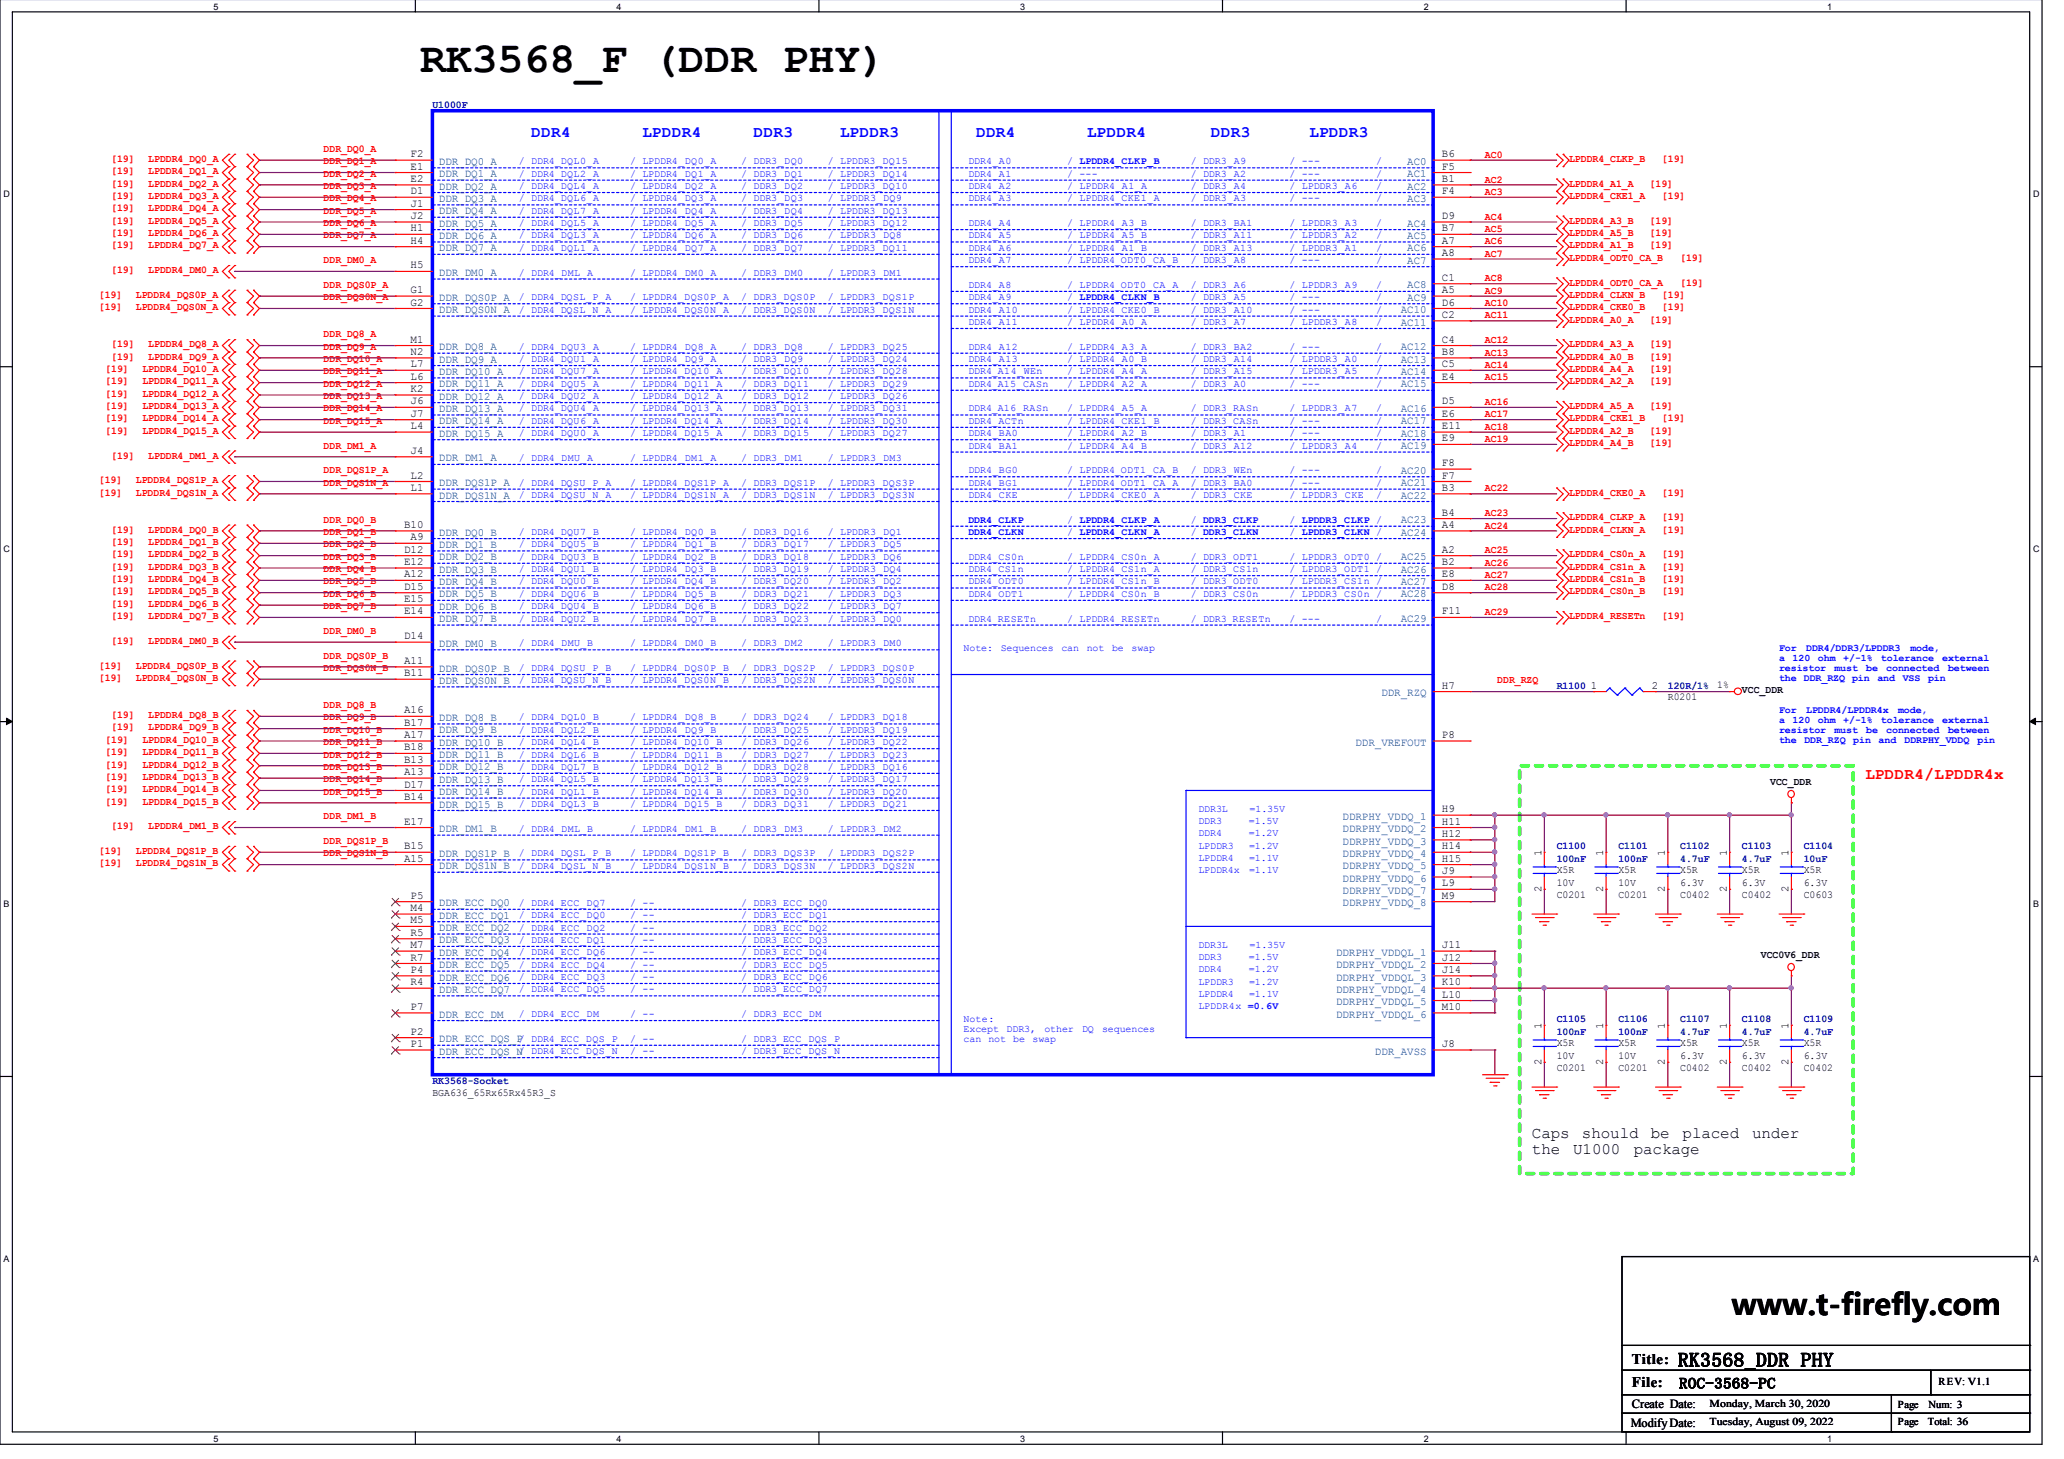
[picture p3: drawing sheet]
<svg xmlns="http://www.w3.org/2000/svg" width="297mm" height="210mm" viewBox="0 0 297 210" stroke-linecap="round" stroke-linejoin="round" font-family="sans-serif">
<defs><g id="words">
<text font-size="6.2" x="60.5" y="10.4">RK3568_F (DDR PHY)</text>
<text font-size="4.2" x="249.3" y="189.2">www.t-firefly.com</text>
<text font-size="2.8" x="241.5" y="196.6">RK3568_DDR PHY</text>
<g font-size="2.3" fill="#00f">
<text x="76.5" y="19.7">DDR4</text>
<text x="92.5" y="19.7">LPDDR4</text>
<text x="108.5" y="19.7">DDR3</text>
<text x="120.9" y="19.7">LPDDR3</text>
<text x="140.5" y="19.7">DDR4</text>
<text x="156.5" y="19.7">LPDDR4</text>
<text x="174.2" y="19.7">DDR3</text>
<text x="188.5" y="19.7">LPDDR3</text>
</g>
<text font-size="2.3" fill="#f00" x="268.5" y="112.1">LPDDR4/LPDDR4x</text>
<g font-size="2.3">
<text x="220.5" y="163.7">Caps</text>
<text x="220.5" y="166">the</text>
<text x="226.4" y="166">U1000</text>
<text x="227.7" y="163.7">should</text>
<text x="235.1" y="166">package</text>
<text x="237.6" y="163.7">be</text>
<text x="242.2" y="163.7">placed</text>
<text x="252.2" y="163.7">under</text>
</g>
<g font-size="2.1">
<text x="234.9" y="196.3">Title:</text>
<text x="234.9" y="199.5">File:</text>
<text x="241.6" y="199.7">ROC-3568-PC</text>
</g>
<g font-size="1.8">
<text x="234.9" y="202.5">Create Date:</text>
<text x="234.7" y="205.2">Modify Date:</text>
</g>
<g font-size="1.6">
<text x="59.1" y="22.6">F2</text>
<text x="207.5" y="22.6">B6</text>
<text x="59.1" y="24.4">E1</text>
<text x="59.1" y="26.2">E2</text>
<text x="59.1" y="28">D1</text>
<text x="59.1" y="29.7">J1</text>
<text x="207.5" y="24.4">F5</text>
<text x="207.5" y="26.2">B1</text>
<text x="207.5" y="28">F4</text>
<text x="59.1" y="31.5">J2</text>
<text x="59.1" y="33.3">H1</text>
<text x="59.1" y="35.1">H4</text>
<text x="207.5" y="31.5">D9</text>
<text x="207.5" y="33.3">B7</text>
<text x="207.5" y="35.1">A7</text>
<text x="59.1" y="38.6">H5</text>
<text x="207.5" y="36.8">A8</text>
<text x="207.5" y="40.4">C1</text>
<text x="59.1" y="42.2">G1</text>
<text x="59.1" y="44">G2</text>
<text x="207.5" y="42.2">A5</text>
<text x="207.5" y="44">D6</text>
<text x="207.5" y="45.7">C2</text>
<text x="59.1" y="49.3">M1</text>
<text x="59.1" y="51.1">N2</text>
<text x="59.1" y="52.8">L7</text>
<text x="207.5" y="49.3">C4</text>
<text x="207.5" y="51.1">B8</text>
<text x="207.5" y="52.8">C5</text>
<text x="59.1" y="54.6">L6</text>
<text x="59.1" y="56.4">K2</text>
<text x="59.1" y="58.2">J6</text>
<text x="59.1" y="60">J7</text>
<text x="207.5" y="54.6">E4</text>
<text x="207.5" y="58.2">D5</text>
<text x="207.5" y="60">E6</text>
<text x="59.1" y="61.7">L4</text>
<text x="59.1" y="65.3">J4</text>
<text x="207.5" y="61.7">E11</text>
<text x="207.5" y="63.5">E9</text>
<text x="59.1" y="68.8">L2</text>
<text x="59.1" y="70.6">L1</text>
<text x="207.5" y="67.1">F8</text>
<text x="207.5" y="68.8">F7</text>
<text x="207.5" y="70.6">B3</text>
<text x="58.2" y="76">B10</text>
<text x="59.1" y="77.7">A9</text>
<text x="207.5" y="74.2">B4</text>
<text x="207.5" y="76">A4</text>
<text x="58.2" y="79.5">D12</text>
<text x="58.2" y="81.3">E12</text>
<text x="58.2" y="83.1">A12</text>
<text x="207.5" y="79.5">A2</text>
<text x="207.5" y="81.3">B2</text>
<text x="207.5" y="83.1">E8</text>
<text x="58.2" y="84.9">D15</text>
<text x="58.2" y="86.6">E15</text>
<text x="58.2" y="88.4">E14</text>
<text x="207.5" y="84.9">D8</text>
<text x="207.5" y="88.4">F11</text>
<text x="58.2" y="92">D14</text>
<text x="58.2" y="95.5">A11</text>
<text x="58.2" y="97.3">B11</text>
<text x="207.5" y="99.1">H7</text>
<text x="228.9" y="99.1">1</text>
<text x="237.7" y="99.1">2</text>
<text x="58.2" y="102.6">A16</text>
<text x="58.2" y="104.4">B17</text>
<text x="58.2" y="106.2">A17</text>
<text x="58.2" y="108">B18</text>
<text x="207.5" y="106.2">P8</text>
<text x="58.2" y="109.7">B13</text>
<text x="58.2" y="111.5">A13</text>
<text x="58.2" y="113.3">D17</text>
<text x="58.2" y="115.1">B14</text>
<text x="58.2" y="118.6">E17</text>
<text x="207.5" y="116.9">H9</text>
<text x="207.5" y="118.6">H11</text>
<text x="58.2" y="122.2">B15</text>
<text x="58.2" y="124">A15</text>
<text x="207.5" y="120.4">H12</text>
<text x="207.5" y="122.2">H14</text>
<text x="207.5" y="124">H15</text>
<text x="207.5" y="125.7">J9</text>
<text x="221.8" y="123.1" transform="rotate(-90 221.8 123.1)">1</text>
<text x="230.7" y="123.1" transform="rotate(-90 230.7 123.1)">1</text>
<text x="239.6" y="123.1" transform="rotate(-90 239.6 123.1)">1</text>
<text x="248.5" y="123.1" transform="rotate(-90 248.5 123.1)">1</text>
<text x="257.4" y="123.1" transform="rotate(-90 257.4 123.1)">1</text>
<text x="59.1" y="129.3">P5</text>
<text x="59.1" y="131.1">M4</text>
<text x="207.5" y="127.5">L9</text>
<text x="207.5" y="129.3">M9</text>
<text x="221.8" y="128.4" transform="rotate(-90 221.8 128.4)">2</text>
<text x="230.7" y="128.4" transform="rotate(-90 230.7 128.4)">2</text>
<text x="239.6" y="128.4" transform="rotate(-90 239.6 128.4)">2</text>
<text x="248.5" y="128.4" transform="rotate(-90 248.5 128.4)">2</text>
<text x="257.4" y="128.4" transform="rotate(-90 257.4 128.4)">2</text>
<text x="59.1" y="132.9">M5</text>
<text x="59.1" y="134.6">R5</text>
<text x="59.1" y="136.4">M7</text>
<text x="207.5" y="136.4">J11</text>
<text x="59.1" y="138.2">R7</text>
<text x="59.1" y="140">P4</text>
<text x="59.1" y="141.7">R4</text>
<text x="207.5" y="138.2">J12</text>
<text x="207.5" y="140">J14</text>
<text x="207.5" y="141.7">K10</text>
<text x="207.5" y="143.5">L10</text>
<text x="59.1" y="145.3">P7</text>
<text x="59.1" y="148.9">P2</text>
<text x="207.5" y="145.3">M10</text>
<text x="221.8" y="148" transform="rotate(-90 221.8 148)">1</text>
<text x="230.7" y="148" transform="rotate(-90 230.7 148)">1</text>
<text x="239.6" y="148" transform="rotate(-90 239.6 148)">1</text>
<text x="248.5" y="148" transform="rotate(-90 248.5 148)">1</text>
<text x="257.4" y="148" transform="rotate(-90 257.4 148)">1</text>
<text x="59.1" y="150.6">P1</text>
<text x="207.5" y="150.6">J8</text>
<text x="221.8" y="153.3" transform="rotate(-90 221.8 153.3)">2</text>
<text x="230.7" y="153.3" transform="rotate(-90 230.7 153.3)">2</text>
<text x="239.6" y="153.3" transform="rotate(-90 239.6 153.3)">2</text>
<text x="248.5" y="153.3" transform="rotate(-90 248.5 153.3)">2</text>
<text x="257.4" y="153.3" transform="rotate(-90 257.4 153.3)">2</text>
</g>
<g font-size="1.6" fill="#004080">
<text x="63.2" y="23.7">DDR_DQ0_A</text>
<text x="202.5" y="23.7">AC0</text>
<text x="63.2" y="25.5">DDR_DQ1_A</text>
<text x="63.2" y="27.3">DDR_DQ2_A</text>
<text x="63.2" y="29.1">DDR_DQ3_A</text>
<text x="202.5" y="25.5">AC1</text>
<text x="202.5" y="27.3">AC2</text>
<text x="202.5" y="29.1">AC3</text>
<text x="63.2" y="30.8">DDR_DQ4_A</text>
<text x="63.2" y="32.6">DDR_DQ5_A</text>
<text x="63.2" y="34.4">DDR_DQ6_A</text>
<text x="202.5" y="32.6">AC4</text>
<text x="202.5" y="34.4">AC5</text>
<text x="63.2" y="36.2">DDR_DQ7_A</text>
<text x="63.2" y="39.7">DDR_DM0_A</text>
<text x="202.5" y="36.2">AC6</text>
<text x="202.5" y="37.9">AC7</text>
<text x="202.5" y="41.5">AC8</text>
<text x="63.2" y="43.3">DDR_DQS0P_A</text>
<text x="63.2" y="45.1">DDR_DQS0N_A</text>
<text x="201.6" y="45.1">AC10</text>
<text x="201.6" y="46.8">AC11</text>
<text x="202.5" y="43.3">AC9</text>
<text x="63.2" y="50.4">DDR_DQ8_A</text>
<text x="63.2" y="52.2">DDR_DQ9_A</text>
<text x="63.2" y="53.9">DDR_DQ10_A</text>
<text x="201.6" y="50.4">AC12</text>
<text x="201.6" y="52.2">AC13</text>
<text x="201.6" y="53.9">AC14</text>
<text x="63.2" y="55.7">DDR_DQ11_A</text>
<text x="63.2" y="57.5">DDR_DQ12_A</text>
<text x="63.2" y="59.3">DDR_DQ13_A</text>
<text x="201.6" y="55.7">AC15</text>
<text x="201.6" y="59.3">AC16</text>
<text x="63.2" y="61.1">DDR_DQ14_A</text>
<text x="63.2" y="62.8">DDR_DQ15_A</text>
<text x="201.6" y="61.1">AC17</text>
<text x="201.6" y="62.8">AC18</text>
<text x="201.6" y="64.6">AC19</text>
<text x="63.2" y="66.4">DDR_DM1_A</text>
<text x="63.2" y="69.9">DDR_DQS1P_A</text>
<text x="63.2" y="71.7">DDR_DQS1N_A</text>
<text x="201.6" y="68.2">AC20</text>
<text x="201.6" y="69.9">AC21</text>
<text x="201.6" y="71.7">AC22</text>
<text x="63.2" y="77.1">DDR_DQ0_B</text>
<text x="201.6" y="75.3">AC23</text>
<text x="201.6" y="77.1">AC24</text>
<text x="63.2" y="78.8">DDR_DQ1_B</text>
<text x="63.2" y="80.6">DDR_DQ2_B</text>
<text x="63.2" y="82.4">DDR_DQ3_B</text>
<text x="201.6" y="80.6">AC25</text>
<text x="201.6" y="82.4">AC26</text>
<text x="63.2" y="84.2">DDR_DQ4_B</text>
<text x="63.2" y="86">DDR_DQ5_B</text>
<text x="63.2" y="87.7">DDR_DQ6_B</text>
<text x="63.2" y="89.5">DDR_DQ7_B</text>
<text x="201.6" y="84.2">AC27</text>
<text x="201.6" y="86">AC28</text>
<text x="201.6" y="89.5">AC29</text>
<text x="63.2" y="93.1">DDR_DM0_B</text>
<text x="63.2" y="96.6">DDR_DQS0P_B</text>
<text x="63.2" y="98.4">DDR_DQS0N_B</text>
<text x="198.8" y="100.2">DDR_RZQ</text>
<text x="63.2" y="103.7">DDR_DQ8_B</text>
<text x="63.2" y="105.5">DDR_DQ9_B</text>
<text x="63.2" y="107.3">DDR_DQ10_B</text>
<text x="195.1" y="107.3">DDR_VREFOUT</text>
<text x="63.2" y="109.1">DDR_DQ11_B</text>
<text x="63.2" y="110.8">DDR_DQ12_B</text>
<text x="63.2" y="112.6">DDR_DQ13_B</text>
<text x="63.2" y="114.4">DDR_DQ14_B</text>
<text x="63.2" y="116.2">DDR_DQ15_B</text>
<text x="63.2" y="119.7">DDR_DM1_B</text>
<text x="193.2" y="118">DDRPHY_VDDQ_1</text>
<text x="193.2" y="119.7">DDRPHY_VDDQ_2</text>
<text x="63.2" y="123.3">DDR_DQS1P_B</text>
<text x="63.2" y="125.1">DDR_DQS1N_B</text>
<text x="193.2" y="121.5">DDRPHY_VDDQ_3</text>
<text x="193.2" y="123.3">DDRPHY_VDDQ_4</text>
<text x="193.2" y="125.1">DDRPHY_VDDQ_5</text>
<text x="63.2" y="130.4">DDR_ECC_DQ0</text>
<text x="193.2" y="126.8">DDRPHY_VDDQ_6</text>
<text x="193.2" y="128.6">DDRPHY_VDDQ_7</text>
<text x="193.2" y="130.4">DDRPHY_VDDQ_8</text>
<text x="63.2" y="132.2">DDR_ECC_DQ1</text>
<text x="63.2" y="134">DDR_ECC_DQ2</text>
<text x="63.2" y="135.7">DDR_ECC_DQ3</text>
<text x="63.2" y="137.5">DDR_ECC_DQ4</text>
<text x="192.3" y="137.5">DDRPHY_VDDQL_1</text>
<text x="63.2" y="139.3">DDR_ECC_DQ5</text>
<text x="63.2" y="141.1">DDR_ECC_DQ6</text>
<text x="63.2" y="142.8">DDR_ECC_DQ7</text>
<text x="192.3" y="139.3">DDRPHY_VDDQL_2</text>
<text x="192.3" y="141.1">DDRPHY_VDDQL_3</text>
<text x="192.3" y="142.8">DDRPHY_VDDQL_4</text>
<text x="63.2" y="146.4">DDR_ECC_DM</text>
<text x="63.2" y="150">DDR_ECC_DQS_P/ DDR4_ECC_DQS_P</text>
<text x="192.3" y="144.6">DDRPHY_VDDQL_5</text>
<text x="192.3" y="146.4">DDRPHY_VDDQL_6</text>
<text x="63.2" y="151.7">DDR_ECC_DQS_N/ DDR4_ECC_DQS_N</text>
<text x="197.9" y="151.7">DDR_AVSS</text>
</g>
<g font-size="1.5" fill="#000080">
<text x="62.2" y="15.5">U1000F</text>
<text x="224" y="99.1">R1100</text>
<text x="240" y="99.1">120R/1%</text>
<text x="224" y="122.2">C1100</text>
<text x="224" y="124">100nF</text>
<text x="232.9" y="122.2">C1101</text>
<text x="232.9" y="124">100nF</text>
<text x="241.8" y="122.2">C1102</text>
<text x="241.8" y="124">4.7uF</text>
<text x="250.7" y="122.2">C1103</text>
<text x="250.7" y="124">4.7uF</text>
<text x="259.6" y="122.2">C1104</text>
<text x="259.6" y="124">10uF</text>
<text x="224" y="147.1">C1105</text>
<text x="224" y="148.9">100nF</text>
<text x="232.9" y="147.1">C1106</text>
<text x="232.9" y="148.9">100nF</text>
<text x="241.8" y="147.1">C1107</text>
<text x="241.8" y="148.9">4.7uF</text>
<text x="250.7" y="147.1">C1108</text>
<text x="250.7" y="148.9">4.7uF</text>
<text x="259.6" y="147.1">C1109</text>
<text x="259.6" y="148.9">4.7uF</text>
<text x="62.2" y="156">RK3568-Socket</text>
</g>
<g font-size="1.5" fill="#f00">
<text x="16" y="23.3">[19]</text>
<text x="21.3" y="23.3">LPDDR4_DQ0_A</text>
<text x="46.6" y="21.9">DDR_DQ0_A</text>
<text x="46.6" y="23.6">DDR_DQ1_A</text>
<text x="213.7" y="22.7">AC0</text>
<text x="225.8" y="23.3">LPDDR4_CLKP_B</text>
<text x="239.2" y="23.3">[19]</text>
<text x="16" y="25.1">[19]</text>
<text x="16" y="26.9">[19]</text>
<text x="16" y="28.6">[19]</text>
<text x="21.3" y="25.1">LPDDR4_DQ1_A</text>
<text x="21.3" y="26.9">LPDDR4_DQ2_A</text>
<text x="21.3" y="28.6">LPDDR4_DQ3_A</text>
<text x="46.6" y="25.4">DDR_DQ2_A</text>
<text x="46.6" y="27.2">DDR_DQ3_A</text>
<text x="46.6" y="29">DDR_DQ4_A</text>
<text x="213.7" y="28">AC3</text>
<text x="213.7" y="26.3">AC2</text>
<text x="225.8" y="26.9">LPDDR4_A1_A</text>
<text x="225.8" y="28.6">LPDDR4_CKE1_A</text>
<text x="237.4" y="26.9">[19]</text>
<text x="239.2" y="28.6">[19]</text>
<text x="16" y="35.7">[19]</text>
<text x="16" y="32.2">[19]</text>
<text x="16" y="34">[19]</text>
<text x="16" y="30.4">[19]</text>
<text x="21.3" y="35.7">LPDDR4_DQ7_A</text>
<text x="21.3" y="32.2">LPDDR4_DQ5_A</text>
<text x="21.3" y="34">LPDDR4_DQ6_A</text>
<text x="21.3" y="30.4">LPDDR4_DQ4_A</text>
<text x="46.6" y="34.3">DDR_DQ7_A</text>
<text x="46.6" y="30.7">DDR_DQ5_A</text>
<text x="46.6" y="32.5">DDR_DQ6_A</text>
<text x="213.7" y="31.6">AC4</text>
<text x="213.7" y="33.4">AC5</text>
<text x="213.7" y="35.2">AC6</text>
<text x="225.8" y="35.7">LPDDR4_A1_B</text>
<text x="225.8" y="32.2">LPDDR4_A3_B</text>
<text x="225.8" y="34">LPDDR4_A5_B</text>
<text x="237.4" y="35.7">[19]</text>
<text x="237.4" y="32.2">[19]</text>
<text x="237.4" y="34">[19]</text>
<text x="16" y="39.3">[19]</text>
<text x="21.3" y="39.3">LPDDR4_DM0_A</text>
<text x="46.6" y="41.4">DDR_DQS0P_A</text>
<text x="46.6" y="37.9">DDR_DM0_A</text>
<text x="213.7" y="36.9">AC7</text>
<text x="213.7" y="40.5">AC8</text>
<text x="225.8" y="37.5">LPDDR4_ODT0_CA_B</text>
<text x="225.8" y="41.1">LPDDR4_ODT0_CA_A</text>
<text x="241.8" y="37.5">[19]</text>
<text x="241.8" y="41.1">[19]</text>
<text x="14.2" y="42.9">[19]</text>
<text x="14.2" y="44.6">[19]</text>
<text x="19.6" y="42.9">LPDDR4_DQS0P_A</text>
<text x="19.6" y="44.6">LPDDR4_DQS0N_A</text>
<text x="46.6" y="43.2">DDR_DQS0N_A</text>
<text x="213.7" y="42.3">AC9</text>
<text x="213.7" y="44">AC10</text>
<text x="213.7" y="45.8">AC11</text>
<text x="225.8" y="44.6">LPDDR4_CKE0_B</text>
<text x="225.8" y="42.9">LPDDR4_CLKN_B</text>
<text x="225.8" y="46.4">LPDDR4_A0_A</text>
<text x="237.4" y="46.4">[19]</text>
<text x="239.2" y="44.6">[19]</text>
<text x="239.2" y="42.9">[19]</text>
<text x="15.2" y="53.5">[19]</text>
<text x="16" y="50">[19]</text>
<text x="16" y="51.7">[19]</text>
<text x="20.5" y="53.5">LPDDR4_DQ10_A</text>
<text x="21.3" y="50">LPDDR4_DQ8_A</text>
<text x="21.3" y="51.7">LPDDR4_DQ9_A</text>
<text x="46.6" y="52.1">DDR_DQ10_A</text>
<text x="46.6" y="48.5">DDR_DQ8_A</text>
<text x="46.6" y="53.9">DDR_DQ11_A</text>
<text x="46.6" y="50.3">DDR_DQ9_A</text>
<text x="213.7" y="52.9">AC14</text>
<text x="213.7" y="51.2">AC13</text>
<text x="213.7" y="49.4">AC12</text>
<text x="225.8" y="51.7">LPDDR4_A0_B</text>
<text x="225.8" y="50">LPDDR4_A3_A</text>
<text x="225.8" y="53.5">LPDDR4_A4_A</text>
<text x="237.4" y="51.7">[19]</text>
<text x="237.4" y="50">[19]</text>
<text x="237.4" y="53.5">[19]</text>
<text x="15.2" y="58.9">[19]</text>
<text x="15.2" y="55.3">[19]</text>
<text x="15.2" y="57.1">[19]</text>
<text x="20.5" y="58.9">LPDDR4_DQ13_A</text>
<text x="20.5" y="55.3">LPDDR4_DQ11_A</text>
<text x="20.5" y="57.1">LPDDR4_DQ12_A</text>
<text x="46.6" y="57.4">DDR_DQ13_A</text>
<text x="46.6" y="59.2">DDR_DQ14_A</text>
<text x="46.6" y="55.6">DDR_DQ12_A</text>
<text x="213.7" y="58.3">AC16</text>
<text x="213.7" y="54.7">AC15</text>
<text x="225.8" y="55.3">LPDDR4_A2_A</text>
<text x="225.8" y="58.9">LPDDR4_A5_A</text>
<text x="237.4" y="55.3">[19]</text>
<text x="237.4" y="58.9">[19]</text>
<text x="15.2" y="62.4">[19]</text>
<text x="15.2" y="60.6">[19]</text>
<text x="16" y="66">[19]</text>
<text x="20.5" y="62.4">LPDDR4_DQ15_A</text>
<text x="20.5" y="60.6">LPDDR4_DQ14_A</text>
<text x="21.3" y="66">LPDDR4_DM1_A</text>
<text x="46.6" y="61">DDR_DQ15_A</text>
<text x="46.6" y="64.5">DDR_DM1_A</text>
<text x="213.7" y="60">AC17</text>
<text x="213.7" y="61.8">AC18</text>
<text x="213.7" y="63.6">AC19</text>
<text x="225.8" y="60.6">LPDDR4_CKE1_B</text>
<text x="225.8" y="62.4">LPDDR4_A2_B</text>
<text x="225.8" y="64.2">LPDDR4_A4_B</text>
<text x="237.4" y="62.4">[19]</text>
<text x="237.4" y="64.2">[19]</text>
<text x="239.2" y="60.6">[19]</text>
<text x="14.2" y="69.5">[19]</text>
<text x="14.2" y="71.3">[19]</text>
<text x="19.6" y="69.5">LPDDR4_DQS1P_A</text>
<text x="19.6" y="71.3">LPDDR4_DQS1N_A</text>
<text x="46.6" y="68.1">DDR_DQS1P_A</text>
<text x="46.6" y="69.9">DDR_DQS1N_A</text>
<text x="213.7" y="70.7">AC22</text>
<text x="225.8" y="71.3">LPDDR4_CKE0_A</text>
<text x="239.2" y="71.3">[19]</text>
<text x="16" y="76.6">[19]</text>
<text x="21.3" y="76.6">LPDDR4_DQ0_B</text>
<text x="46.6" y="75.2">DDR_DQ0_B</text>
<text x="46.6" y="77">DDR_DQ1_B</text>
<text x="213.7" y="76">AC24</text>
<text x="213.7" y="74.3">AC23</text>
<text x="225.8" y="76.6">LPDDR4_CLKN_A</text>
<text x="225.8" y="74.9">LPDDR4_CLKP_A</text>
<text x="239.2" y="76.6">[19]</text>
<text x="239.2" y="74.9">[19]</text>
<text x="16" y="80.2">[19]</text>
<text x="16" y="82">[19]</text>
<text x="16" y="78.4">[19]</text>
<text x="16" y="83.7">[19]</text>
<text x="21.3" y="80.2">LPDDR4_DQ2_B</text>
<text x="21.3" y="82">LPDDR4_DQ3_B</text>
<text x="21.3" y="78.4">LPDDR4_DQ1_B</text>
<text x="21.3" y="83.7">LPDDR4_DQ4_B</text>
<text x="46.6" y="78.8">DDR_DQ2_B</text>
<text x="46.6" y="80.5">DDR_DQ3_B</text>
<text x="46.6" y="82.3">DDR_DQ4_B</text>
<text x="213.7" y="79.6">AC25</text>
<text x="213.7" y="81.4">AC26</text>
<text x="213.7" y="83.2">AC27</text>
<text x="225.8" y="83.7">LPDDR4_CS1n_B</text>
<text x="225.8" y="82">LPDDR4_CS1n_A</text>
<text x="225.8" y="80.2">LPDDR4_CS0n_A</text>
<text x="239.2" y="83.7">[19]</text>
<text x="239.2" y="82">[19]</text>
<text x="239.2" y="80.2">[19]</text>
<text x="16" y="87.3">[19]</text>
<text x="16" y="85.5">[19]</text>
<text x="16" y="89.1">[19]</text>
<text x="21.3" y="87.3">LPDDR4_DQ6_B</text>
<text x="21.3" y="85.5">LPDDR4_DQ5_B</text>
<text x="21.3" y="89.1">LPDDR4_DQ7_B</text>
<text x="46.6" y="85.9">DDR_DQ6_B</text>
<text x="46.6" y="84.1">DDR_DQ5_B</text>
<text x="46.6" y="87.6">DDR_DQ7_B</text>
<text x="213.7" y="84.9">AC28</text>
<text x="213.7" y="88.5">AC29</text>
<text x="225.8" y="85.5">LPDDR4_CS0n_B</text>
<text x="225.8" y="89.1">LPDDR4_RESETn</text>
<text x="239.2" y="85.5">[19]</text>
<text x="239.2" y="89.1">[19]</text>
<text x="16" y="92.6">[19]</text>
<text x="21.3" y="92.6">LPDDR4_DM0_B</text>
<text x="46.6" y="94.8">DDR_DQS0P_B</text>
<text x="46.6" y="91.2">DDR_DM0_B</text>
<text x="14.2" y="98">[19]</text>
<text x="14.2" y="96.2">[19]</text>
<text x="19.6" y="98">LPDDR4_DQS0N_B</text>
<text x="19.6" y="96.2">LPDDR4_DQS0P_B</text>
<text x="46.6" y="101.9">DDR_DQ8_B</text>
<text x="46.6" y="96.5">DDR_DQS0N_B</text>
<text x="215.5" y="98.3">DDR_RZQ</text>
<text x="15.2" y="106.9">[19]</text>
<text x="16" y="105.1">[19]</text>
<text x="16" y="103.3">[19]</text>
<text x="20.5" y="106.9">LPDDR4_DQ10_B</text>
<text x="21.3" y="105.1">LPDDR4_DQ9_B</text>
<text x="21.3" y="103.3">LPDDR4_DQ8_B</text>
<text x="46.6" y="107.2">DDR_DQ11_B</text>
<text x="46.6" y="105.4">DDR_DQ10_B</text>
<text x="46.6" y="103.6">DDR_DQ9_B</text>
<text x="15.2" y="114">[19]</text>
<text x="15.2" y="108.6">[19]</text>
<text x="15.2" y="110.4">[19]</text>
<text x="15.2" y="112.2">[19]</text>
<text x="20.5" y="114">LPDDR4_DQ14_B</text>
<text x="20.5" y="108.6">LPDDR4_DQ11_B</text>
<text x="20.5" y="110.4">LPDDR4_DQ12_B</text>
<text x="20.5" y="112.2">LPDDR4_DQ13_B</text>
<text x="46.6" y="112.5">DDR_DQ14_B</text>
<text x="46.6" y="109">DDR_DQ12_B</text>
<text x="46.6" y="110.8">DDR_DQ13_B</text>
<text x="15.2" y="115.8">[19]</text>
<text x="16" y="119.3">[19]</text>
<text x="20.5" y="115.8">LPDDR4_DQ15_B</text>
<text x="21.3" y="119.3">LPDDR4_DM1_B</text>
<text x="46.6" y="114.3">DDR_DQ15_B</text>
<text x="46.6" y="117.9">DDR_DM1_B</text>
<text x="14.2" y="122.9">[19]</text>
<text x="14.2" y="124.6">[19]</text>
<text x="19.6" y="122.9">LPDDR4_DQS1P_B</text>
<text x="19.6" y="124.6">LPDDR4_DQS1N_B</text>
<text x="46.6" y="121.4">DDR_DQS1P_B</text>
<text x="46.6" y="123.2">DDR_DQS1N_B</text>
</g>
<g font-size="1.5">
<text x="240" y="100.8">R0201</text>
<text x="247.1" y="99">1%</text>
<text x="250.7" y="99.8">VCC_DDR</text>
<text x="254.8" y="113">VCC_DDR</text>
<text x="224" y="125.7">X5R</text>
<text x="232.9" y="125.7">X5R</text>
<text x="241.8" y="125.7">X5R</text>
<text x="250.7" y="125.7">X5R</text>
<text x="259.6" y="125.7">X5R</text>
<text x="224" y="129.2">C0201</text>
<text x="224" y="127.4">10V</text>
<text x="232.9" y="129.2">C0201</text>
<text x="232.9" y="127.4">10V</text>
<text x="241.8" y="129.2">C0402</text>
<text x="241.8" y="127.4">6.3V</text>
<text x="250.7" y="129.2">C0402</text>
<text x="250.7" y="127.4">6.3V</text>
<text x="259.6" y="129.2">C0603</text>
<text x="259.6" y="127.4">6.3V</text>
<text x="253.4" y="137.9">VCC0V6_DDR</text>
<text x="224" y="154.1">C0201</text>
<text x="224" y="150.6">X5R</text>
<text x="224" y="152.3">10V</text>
<text x="232.9" y="154.1">C0201</text>
<text x="232.9" y="150.6">X5R</text>
<text x="232.9" y="152.3">10V</text>
<text x="241.8" y="154.1">C0402</text>
<text x="241.8" y="150.6">X5R</text>
<text x="241.8" y="152.3">6.3V</text>
<text x="250.7" y="154.1">C0402</text>
<text x="250.7" y="150.6">X5R</text>
<text x="250.7" y="152.3">6.3V</text>
<text x="259.6" y="154.1">C0402</text>
<text x="259.6" y="150.6">X5R</text>
<text x="259.6" y="152.3">6.3V</text>
<text x="62.2" y="157.7">BGA636_65Rx65Rx45R3_S</text>
<text x="246" y="202.4">Monday, March 30, 2020</text>
<text x="273.1" y="202.5">Page</text>
<text x="277.5" y="202.5">Num: 3</text>
<text x="279" y="199.3">REV: V1.1</text>
<text x="246" y="205.1">Tuesday, August 09, 2022</text>
<text x="273.1" y="205.1">Page</text>
<text x="277.5" y="205.1">Total: 36</text>
</g>
<g font-size="1.4" fill="#00f">
<text x="74.7" y="23.6">/ DDR4_DQL0_A</text>
<text x="90.7" y="23.6">/ LPDDR4_DQ0_A</text>
<text x="106.7" y="23.6">/ DDR3_DQ0</text>
<text x="119.1" y="23.6">/ LPDDR3_DQ15</text>
<text x="139.4" y="23.6">DDR4_A0</text>
<text x="153.6" y="23.6">/ LPDDR4_CLKP_B</text>
<text x="171.4" y="23.6">/ DDR3_A9</text>
<text x="185.6" y="23.6">/ ---</text>
<text x="198" y="23.6">/</text>
<text x="74.7" y="25.4">/ DDR4_DQL2_A</text>
<text x="74.7" y="29">/ DDR4_DQL6_A</text>
<text x="74.7" y="27.2">/ DDR4_DQL4_A</text>
<text x="90.7" y="27.2">/ LPDDR4_DQ2_A</text>
<text x="90.7" y="25.4">/ LPDDR4_DQ1_A</text>
<text x="90.7" y="29">/ LPDDR4_DQ3_A</text>
<text x="106.7" y="25.4">/ DDR3_DQ1</text>
<text x="106.7" y="27.2">/ DDR3_DQ2</text>
<text x="106.7" y="29">/ DDR3_DQ3</text>
<text x="119.1" y="27.2">/ LPDDR3_DQ10</text>
<text x="119.1" y="29">/ LPDDR3_DQ9</text>
<text x="119.1" y="25.4">/ LPDDR3_DQ14</text>
<text x="139.4" y="25.4">DDR4_A1</text>
<text x="139.4" y="29">DDR4_A3</text>
<text x="139.4" y="27.2">DDR4_A2</text>
<text x="153.6" y="29">/ LPDDR4_CKE1_A</text>
<text x="153.6" y="25.4">/ ---</text>
<text x="153.6" y="27.2">/ LPDDR4_A1_A</text>
<text x="171.4" y="29">/ DDR3_A3</text>
<text x="171.4" y="25.4">/ DDR3_A2</text>
<text x="171.4" y="27.2">/ DDR3_A4</text>
<text x="185.6" y="25.4">/ ---</text>
<text x="185.6" y="27.2">/ LPDDR3_A6</text>
<text x="185.6" y="29">/ ---</text>
<text x="198" y="27.2">/</text>
<text x="198" y="29">/</text>
<text x="198" y="25.4">/</text>
<text x="74.7" y="30.7">/ DDR4_DQL7_A</text>
<text x="74.7" y="34.3">/ DDR4_DQL3_A</text>
<text x="74.7" y="32.5">/ DDR4_DQL5_A</text>
<text x="90.7" y="32.5">/ LPDDR4_DQ5_A</text>
<text x="90.7" y="30.7">/ LPDDR4_DQ4_A</text>
<text x="90.7" y="34.3">/ LPDDR4_DQ6_A</text>
<text x="106.7" y="32.5">/ DDR3_DQ5</text>
<text x="106.7" y="30.7">/ DDR3_DQ4</text>
<text x="106.7" y="34.3">/ DDR3_DQ6</text>
<text x="119.1" y="32.5">/ LPDDR3_DQ12</text>
<text x="119.1" y="34.3">/ LPDDR3_DQ8</text>
<text x="119.1" y="30.7">/ LPDDR3_DQ13</text>
<text x="139.4" y="34.3">DDR4_A5</text>
<text x="139.4" y="32.5">DDR4_A4</text>
<text x="153.6" y="34.3">/ LPDDR4_A5_B</text>
<text x="153.6" y="32.5">/ LPDDR4_A3_B</text>
<text x="171.4" y="34.3">/ DDR3_A11</text>
<text x="171.4" y="32.5">/ DDR3_BA1</text>
<text x="185.6" y="32.5">/ LPDDR3_A3</text>
<text x="185.6" y="34.3">/ LPDDR3_A2</text>
<text x="198" y="34.3">/</text>
<text x="198" y="32.5">/</text>
<text x="74.7" y="36.1">/ DDR4_DQL1_A</text>
<text x="74.7" y="39.6">/ DDR4_DML_A</text>
<text x="90.7" y="39.6">/ LPDDR4_DM0_A</text>
<text x="90.7" y="36.1">/ LPDDR4_DQ7_A</text>
<text x="106.7" y="36.1">/ DDR3_DQ7</text>
<text x="106.7" y="39.6">/ DDR3_DM0</text>
<text x="119.1" y="36.1">/ LPDDR3_DQ11</text>
<text x="119.1" y="39.6">/ LPDDR3_DM1</text>
<text x="139.4" y="41.4">DDR4_A8</text>
<text x="139.4" y="36.1">DDR4_A6</text>
<text x="139.4" y="37.9">DDR4_A7</text>
<text x="153.6" y="41.4">/ LPDDR4_ODT0_CA_A</text>
<text x="153.6" y="36.1">/ LPDDR4_A1_B</text>
<text x="153.6" y="37.9">/ LPDDR4_ODT0_CA_B</text>
<text x="171.4" y="37.9">/ DDR3_A8</text>
<text x="171.4" y="41.4">/ DDR3_A6</text>
<text x="171.4" y="36.1">/ DDR3_A13</text>
<text x="185.6" y="37.9">/ ---</text>
<text x="185.6" y="41.4">/ LPDDR3_A9</text>
<text x="185.6" y="36.1">/ LPDDR3_A1</text>
<text x="198" y="41.4">/</text>
<text x="198" y="36.1">/</text>
<text x="198" y="37.9">/</text>
<text x="74.7" y="43.2">/ DDR4_DQSL_P_A</text>
<text x="74.7" y="45">/ DDR4_DQSL_N_A</text>
<text x="90.7" y="43.2">/ LPDDR4_DQS0P_A</text>
<text x="90.7" y="45">/ LPDDR4_DQS0N_A</text>
<text x="106.7" y="43.2">/ DDR3_DQS0P</text>
<text x="106.7" y="45">/ DDR3_DQS0N</text>
<text x="119.1" y="45">/ LPDDR3_DQS1N</text>
<text x="119.1" y="43.2">/ LPDDR3_DQS1P</text>
<text x="139.4" y="45">DDR4_A10</text>
<text x="139.4" y="43.2">DDR4_A9</text>
<text x="139.4" y="46.8">DDR4_A11</text>
<text x="153.6" y="43.2">/ LPDDR4_CLKN_B</text>
<text x="153.6" y="45">/ LPDDR4_CKE0_B</text>
<text x="153.6" y="46.8">/ LPDDR4_A0_A</text>
<text x="171.4" y="46.8">/ DDR3_A7</text>
<text x="171.4" y="43.2">/ DDR3_A5</text>
<text x="171.4" y="45">/ DDR3_A10</text>
<text x="185.6" y="46.8">/ LPDDR3_A8</text>
<text x="185.6" y="45">/ ---</text>
<text x="185.6" y="43.2">/ ---</text>
<text x="198" y="43.2">/</text>
<text x="198" y="46.8">/</text>
<text x="198" y="45">/</text>
<text x="74.7" y="53.9">/ DDR4_DQU7_A</text>
<text x="74.7" y="52.1">/ DDR4_DQU1_A</text>
<text x="74.7" y="50.3">/ DDR4_DQU3_A</text>
<text x="90.7" y="52.1">/ LPDDR4_DQ9_A</text>
<text x="90.7" y="50.3">/ LPDDR4_DQ8_A</text>
<text x="90.7" y="53.9">/ LPDDR4_DQ10_A</text>
<text x="106.7" y="53.9">/ DDR3_DQ10</text>
<text x="106.7" y="52.1">/ DDR3_DQ9</text>
<text x="106.7" y="50.3">/ DDR3_DQ8</text>
<text x="119.1" y="53.9">/ LPDDR3_DQ28</text>
<text x="119.1" y="50.3">/ LPDDR3_DQ25</text>
<text x="119.1" y="52.1">/ LPDDR3_DQ24</text>
<text x="139.4" y="53.9">DDR4_A14_WEn</text>
<text x="139.4" y="52.1">DDR4_A13</text>
<text x="139.4" y="50.3">DDR4_A12</text>
<text x="153.6" y="53.9">/ LPDDR4_A4_A</text>
<text x="153.6" y="50.3">/ LPDDR4_A3_A</text>
<text x="153.6" y="52.1">/ LPDDR4_A0_B</text>
<text x="171.4" y="53.9">/ DDR3_A15</text>
<text x="171.4" y="50.3">/ DDR3_BA2</text>
<text x="171.4" y="52.1">/ DDR3_A14</text>
<text x="185.6" y="52.1">/ LPDDR3_A0</text>
<text x="185.6" y="53.9">/ LPDDR3_A5</text>
<text x="185.6" y="50.3">/ ---</text>
<text x="198" y="50.3">/</text>
<text x="198" y="53.9">/</text>
<text x="198" y="52.1">/</text>
<text x="74.7" y="55.6">/ DDR4_DQU5_A</text>
<text x="74.7" y="57.4">/ DDR4_DQU2_A</text>
<text x="74.7" y="59.2">/ DDR4_DQU4_A</text>
<text x="90.7" y="59.2">/ LPDDR4_DQ13_A</text>
<text x="90.7" y="55.6">/ LPDDR4_DQ11_A</text>
<text x="90.7" y="57.4">/ LPDDR4_DQ12_A</text>
<text x="106.7" y="57.4">/ DDR3_DQ12</text>
<text x="106.7" y="59.2">/ DDR3_DQ13</text>
<text x="106.7" y="55.6">/ DDR3_DQ11</text>
<text x="119.1" y="55.6">/ LPDDR3_DQ29</text>
<text x="119.1" y="57.4">/ LPDDR3_DQ26</text>
<text x="119.1" y="59.2">/ LPDDR3_DQ31</text>
<text x="139.4" y="59.2">DDR4_A16_RASn</text>
<text x="139.4" y="55.6">DDR4_A15_CASn</text>
<text x="153.6" y="59.2">/ LPDDR4_A5_A</text>
<text x="153.6" y="55.6">/ LPDDR4_A2_A</text>
<text x="171.4" y="59.2">/ DDR3_RASn</text>
<text x="171.4" y="55.6">/ DDR3_A0</text>
<text x="185.6" y="59.2">/ LPDDR3_A7</text>
<text x="185.6" y="55.6">/ ---</text>
<text x="198" y="59.2">/</text>
<text x="198" y="55.6">/</text>
<text x="74.7" y="62.8">/ DDR4_DQU0_A</text>
<text x="74.7" y="61">/ DDR4_DQU6_A</text>
<text x="90.7" y="61">/ LPDDR4_DQ14_A</text>
<text x="90.7" y="62.8">/ LPDDR4_DQ15_A</text>
<text x="106.7" y="61">/ DDR3_DQ14</text>
<text x="106.7" y="62.8">/ DDR3_DQ15</text>
<text x="119.1" y="62.8">/ LPDDR3_DQ27</text>
<text x="119.1" y="61">/ LPDDR3_DQ30</text>
<text x="139.4" y="62.8">DDR4_BA0</text>
<text x="139.4" y="61">DDR4_ACTn</text>
<text x="139.4" y="64.5">DDR4_BA1</text>
<text x="153.6" y="61">/ LPDDR4_CKE1_B</text>
<text x="153.6" y="62.8">/ LPDDR4_A2_B</text>
<text x="153.6" y="64.5">/ LPDDR4_A4_B</text>
<text x="171.4" y="64.5">/ DDR3_A12</text>
<text x="171.4" y="61">/ DDR3_CASn</text>
<text x="171.4" y="62.8">/ DDR3_A1</text>
<text x="185.6" y="61">/ ---</text>
<text x="185.6" y="62.8">/ ---</text>
<text x="185.6" y="64.5">/ LPDDR3_A4</text>
<text x="198" y="62.8">/</text>
<text x="198" y="61">/</text>
<text x="198" y="64.5">/</text>
<text x="74.7" y="69.9">/ DDR4_DQSU_P_A</text>
<text x="74.7" y="66.3">/ DDR4_DMU_A</text>
<text x="74.7" y="71.6">/ DDR4_DQSU_N_A</text>
<text x="90.7" y="71.6">/ LPDDR4_DQS1N_A</text>
<text x="90.7" y="69.9">/ LPDDR4_DQS1P_A</text>
<text x="90.7" y="66.3">/ LPDDR4_DM1_A</text>
<text x="106.7" y="66.3">/ DDR3_DM1</text>
<text x="106.7" y="71.6">/ DDR3_DQS1N</text>
<text x="106.7" y="69.9">/ DDR3_DQS1P</text>
<text x="119.1" y="71.6">/ LPDDR3_DQS3N</text>
<text x="119.1" y="69.9">/ LPDDR3_DQS3P</text>
<text x="119.1" y="66.3">/ LPDDR3_DM3</text>
<text x="139.4" y="71.6">DDR4_CKE</text>
<text x="139.4" y="68.1">DDR4_BG0</text>
<text x="139.4" y="69.9">DDR4_BG1</text>
<text x="153.6" y="69.9">/ LPDDR4_ODT1_CA_A</text>
<text x="153.6" y="71.6">/ LPDDR4_CKE0_A</text>
<text x="153.6" y="68.1">/ LPDDR4_ODT1_CA_B</text>
<text x="171.4" y="68.1">/ DDR3_WEn</text>
<text x="171.4" y="71.6">/ DDR3_CKE</text>
<text x="171.4" y="69.9">/ DDR3_BA0</text>
<text x="185.6" y="68.1">/ ---</text>
<text x="185.6" y="69.9">/ ---</text>
<text x="185.6" y="71.6">/ LPDDR3_CKE</text>
<text x="198" y="68.1">/</text>
<text x="198" y="69.9">/</text>
<text x="198" y="71.6">/</text>
<text x="74.7" y="77">/ DDR4_DQU7_B</text>
<text x="90.7" y="77">/ LPDDR4_DQ0_B</text>
<text x="106.7" y="77">/ DDR3_DQ16</text>
<text x="119.1" y="77">/ LPDDR3_DQ1</text>
<text x="139.4" y="77">DDR4_CLKN</text>
<text x="139.4" y="75.2">DDR4_CLKP</text>
<text x="153.6" y="77">/ LPDDR4_CLKN_A</text>
<text x="153.6" y="75.2">/ LPDDR4_CLKP_A</text>
<text x="171.4" y="77">/ DDR3_CLKN</text>
<text x="171.4" y="75.2">/ DDR3_CLKP</text>
<text x="185.6" y="75.2">/ LPDDR3_CLKP /</text>
<text x="185.6" y="77">/ LPDDR3_CLKN /</text>
<text x="74.7" y="80.5">/ DDR4_DQU3_B</text>
<text x="74.7" y="82.3">/ DDR4_DQU1_B</text>
<text x="74.7" y="78.8">/ DDR4_DQU5_B</text>
<text x="90.7" y="78.8">/ LPDDR4_DQ1_B</text>
<text x="90.7" y="80.5">/ LPDDR4_DQ2_B</text>
<text x="90.7" y="82.3">/ LPDDR4_DQ3_B</text>
<text x="106.7" y="82.3">/ DDR3_DQ19</text>
<text x="106.7" y="78.8">/ DDR3_DQ17</text>
<text x="106.7" y="80.5">/ DDR3_DQ18</text>
<text x="119.1" y="78.8">/ LPDDR3_DQ5</text>
<text x="119.1" y="80.5">/ LPDDR3_DQ6</text>
<text x="119.1" y="82.3">/ LPDDR3_DQ4</text>
<text x="139.4" y="82.3">DDR4_CS1n</text>
<text x="139.4" y="80.5">DDR4_CS0n</text>
<text x="153.6" y="82.3">/ LPDDR4_CS1n_A</text>
<text x="153.6" y="80.5">/ LPDDR4_CS0n_A</text>
<text x="171.4" y="82.3">/ DDR3_CS1n</text>
<text x="171.4" y="80.5">/ DDR3_ODT1</text>
<text x="185.6" y="80.5">/ LPDDR3_ODT0 /</text>
<text x="185.6" y="82.3">/ LPDDR3_ODT1 /</text>
<text x="74.7" y="89.4">/ DDR4_DQU2_B</text>
<text x="74.7" y="85.9">/ DDR4_DQU6_B</text>
<text x="74.7" y="87.6">/ DDR4_DQU4_B</text>
<text x="74.7" y="84.1">/ DDR4_DQU0_B</text>
<text x="90.7" y="87.6">/ LPDDR4_DQ6_B</text>
<text x="90.7" y="84.1">/ LPDDR4_DQ4_B</text>
<text x="90.7" y="89.4">/ LPDDR4_DQ7_B</text>
<text x="90.7" y="85.9">/ LPDDR4_DQ5_B</text>
<text x="106.7" y="84.1">/ DDR3_DQ20</text>
<text x="106.7" y="87.6">/ DDR3_DQ22</text>
<text x="106.7" y="85.9">/ DDR3_DQ21</text>
<text x="106.7" y="89.4">/ DDR3_DQ23</text>
<text x="119.1" y="85.9">/ LPDDR3_DQ3</text>
<text x="119.1" y="84.1">/ LPDDR3_DQ2</text>
<text x="119.1" y="89.4">/ LPDDR3_DQ0</text>
<text x="119.1" y="87.6">/ LPDDR3_DQ7</text>
<text x="139.4" y="89.4">DDR4_RESETn</text>
<text x="139.4" y="85.9">DDR4_ODT1</text>
<text x="139.4" y="84.1">DDR4_ODT0</text>
<text x="153.6" y="89.4">/ LPDDR4_RESETn</text>
<text x="153.6" y="84.1">/ LPDDR4_CS1n_B</text>
<text x="153.6" y="85.9">/ LPDDR4_CS0n_B</text>
<text x="171.4" y="89.4">/ DDR3_RESETn</text>
<text x="171.4" y="85.9">/ DDR3_CS0n</text>
<text x="171.4" y="84.1">/ DDR3_ODT0</text>
<text x="185.6" y="85.9">/ LPDDR3_CS0n /</text>
<text x="185.6" y="84.1">/ LPDDR3_CS1n /</text>
<text x="185.6" y="89.4">/ ---</text>
<text x="198" y="89.4">/</text>
<text x="74.7" y="93">/ DDR4_DMU_B</text>
<text x="90.7" y="93">/ LPDDR4_DM0_B</text>
<text x="106.7" y="93">/ DDR3_DM2</text>
<text x="119.1" y="93">/ LPDDR3_DM0</text>
<text x="138.7" y="93.7">Note:</text>
<text x="144" y="93.7">Sequences</text>
<text x="152.8" y="93.7">can</text>
<text x="156.4" y="93.7">not</text>
<text x="160" y="93.7">be</text>
<text x="162.8" y="93.7">swap</text>
<text x="256" y="93.7">For</text>
<text x="256" y="95.1">a</text>
<text x="258" y="95.1">120</text>
<text x="259.9" y="93.7">DDR4/DDR3/LPDDR3</text>
<text x="261.6" y="95.1">ohm</text>
<text x="265.3" y="95.1">+/-1%</text>
<text x="270.7" y="95.1">tolerance</text>
<text x="274.9" y="93.7">mode,</text>
<text x="279.5" y="95.1">external</text>
<text x="74.7" y="98.3">/ DDR4_DQSU_N_B</text>
<text x="74.7" y="96.5">/ DDR4_DQSU_P_B</text>
<text x="90.7" y="96.5">/ LPDDR4_DQS0P_B</text>
<text x="90.7" y="98.3">/ LPDDR4_DQS0N_B</text>
<text x="106.7" y="98.3">/ DDR3_DQS2N</text>
<text x="106.7" y="96.5">/ DDR3_DQS2P</text>
<text x="119.1" y="96.5">/ LPDDR3_DQS0P</text>
<text x="119.1" y="98.3">/ LPDDR3_DQS0N</text>
<text x="256" y="96.5">resistor</text>
<text x="256" y="98">the DDR_RZQ pin</text>
<text x="264" y="96.5">must</text>
<text x="268.6" y="96.5">be</text>
<text x="270.2" y="98">and</text>
<text x="271.5" y="96.5">connected</text>
<text x="273.8" y="98">VSS</text>
<text x="277.5" y="98">pin</text>
<text x="280.4" y="96.5">between</text>
<text x="74.7" y="107.2">/ DDR4_DQL4_B</text>
<text x="74.7" y="105.4">/ DDR4_DQL2_B</text>
<text x="74.7" y="103.6">/ DDR4_DQL0_B</text>
<text x="90.7" y="107.2">/ LPDDR4_DQ10_B</text>
<text x="90.7" y="105.4">/ LPDDR4_DQ9_B</text>
<text x="90.7" y="103.6">/ LPDDR4_DQ8_B</text>
<text x="106.7" y="105.4">/ DDR3_DQ25</text>
<text x="106.7" y="103.6">/ DDR3_DQ24</text>
<text x="106.7" y="107.2">/ DDR3_DQ26</text>
<text x="119.1" y="107.2">/ LPDDR3_DQ22</text>
<text x="119.1" y="105.4">/ LPDDR3_DQ19</text>
<text x="119.1" y="103.6">/ LPDDR3_DQ18</text>
<text x="256" y="102.5">For</text>
<text x="256" y="104">a</text>
<text x="256" y="105.4">resistor</text>
<text x="256" y="106.9">the</text>
<text x="258" y="104">120</text>
<text x="259.7" y="106.9">DDR_RZQ</text>
<text x="259.9" y="102.5">LPDDR4/LPDDR4x</text>
<text x="261.6" y="104">ohm</text>
<text x="264" y="105.4">must</text>
<text x="265.3" y="104">+/-1%</text>
<text x="266.7" y="106.9">pin</text>
<text x="268.6" y="105.4">be</text>
<text x="270.4" y="106.9">and</text>
<text x="270.7" y="104">tolerance</text>
<text x="271.5" y="105.4">connected</text>
<text x="273.2" y="102.5">mode,</text>
<text x="274.1" y="106.9">DDRPHY_VDDQ</text>
<text x="279.5" y="104">external</text>
<text x="280.4" y="105.4">between</text>
<text x="284.6" y="106.9">pin</text>
<text x="74.7" y="112.5">/ DDR4_DQL5_B</text>
<text x="74.7" y="110.8">/ DDR4_DQL7_B</text>
<text x="74.7" y="109">/ DDR4_DQL6_B</text>
<text x="90.7" y="109">/ LPDDR4_DQ11_B</text>
<text x="90.7" y="112.5">/ LPDDR4_DQ13_B</text>
<text x="90.7" y="110.8">/ LPDDR4_DQ12_B</text>
<text x="106.7" y="112.5">/ DDR3_DQ29</text>
<text x="106.7" y="109">/ DDR3_DQ27</text>
<text x="106.7" y="110.8">/ DDR3_DQ28</text>
<text x="119.1" y="112.5">/ LPDDR3_DQ17</text>
<text x="119.1" y="109">/ LPDDR3_DQ23</text>
<text x="119.1" y="110.8">/ LPDDR3_DQ16</text>
<text x="74.7" y="119.6">/ DDR4_DML_B</text>
<text x="74.7" y="114.3">/ DDR4_DQL1_B</text>
<text x="74.7" y="116.1">/ DDR4_DQL3_B</text>
<text x="90.7" y="114.3">/ LPDDR4_DQ14_B</text>
<text x="90.7" y="119.6">/ LPDDR4_DM1_B</text>
<text x="90.7" y="116.1">/ LPDDR4_DQ15_B</text>
<text x="106.7" y="114.3">/ DDR3_DQ30</text>
<text x="106.7" y="116.1">/ DDR3_DQ31</text>
<text x="106.7" y="119.6">/ DDR3_DM3</text>
<text x="119.1" y="114.3">/ LPDDR3_DQ20</text>
<text x="119.1" y="116.1">/ LPDDR3_DQ21</text>
<text x="119.1" y="119.6">/ LPDDR3_DM2</text>
<text x="172.5" y="116.8">DDR3L</text>
<text x="172.5" y="118.5">DDR3</text>
<text x="179.7" y="118.5">=1.5V</text>
<text x="179.8" y="116.8">=1.35V</text>
<text x="74.7" y="125">/ DDR4_DQSL_N_B</text>
<text x="74.7" y="123.2">/ DDR4_DQSL_P_B</text>
<text x="90.7" y="125">/ LPDDR4_DQS1N_B</text>
<text x="90.7" y="123.2">/ LPDDR4_DQS1P_B</text>
<text x="106.7" y="123.2">/ DDR3_DQS3P</text>
<text x="106.7" y="125">/ DDR3_DQS3N</text>
<text x="119.1" y="123.2">/ LPDDR3_DQS2P</text>
<text x="119.1" y="125">/ LPDDR3_DQS2N</text>
<text x="172.5" y="120.3">DDR4</text>
<text x="172.5" y="122.1">LPDDR3</text>
<text x="172.5" y="125.7">LPDDR4x</text>
<text x="172.5" y="123.9">LPDDR4</text>
<text x="179.7" y="120.3">=1.2V</text>
<text x="179.8" y="122.1">=1.2V</text>
<text x="179.8" y="123.9">=1.1V</text>
<text x="179.8" y="125.7">=1.1V</text>
<text x="74.7" y="130.3">/ DDR4_ECC_DQ7</text>
<text x="90.7" y="130.3">/ --</text>
<text x="106.7" y="130.3">/ DDR3_ECC_DQ0</text>
<text x="74.7" y="132.1">/ DDR4_ECC_DQ0</text>
<text x="74.7" y="133.9">/ DDR4_ECC_DQ2</text>
<text x="74.7" y="135.7">/ DDR4_ECC_DQ1</text>
<text x="74.7" y="137.4">/ DDR4_ECC_DQ6</text>
<text x="90.7" y="132.1">/ --</text>
<text x="90.7" y="133.9">/ --</text>
<text x="90.7" y="135.7">/ --</text>
<text x="90.7" y="137.4">/ --</text>
<text x="106.7" y="132.1">/ DDR3_ECC_DQ1</text>
<text x="106.7" y="133.9">/ DDR3_ECC_DQ2</text>
<text x="106.7" y="135.7">/ DDR3_ECC_DQ3</text>
<text x="106.7" y="137.4">/ DDR3_ECC_DQ4</text>
<text x="172.5" y="136.3">DDR3L</text>
<text x="179.8" y="136.3">=1.35V</text>
<text x="74.7" y="139.2">/ DDR4_ECC_DQ4</text>
<text x="74.7" y="141">/ DDR4_ECC_DQ3</text>
<text x="74.7" y="142.8">/ DDR4_ECC_DQ5</text>
<text x="90.7" y="139.2">/ --</text>
<text x="90.7" y="141">/ --</text>
<text x="90.7" y="142.8">/ --</text>
<text x="106.7" y="139.2">/ DDR3_ECC_DQ5</text>
<text x="106.7" y="141">/ DDR3_ECC_DQ6</text>
<text x="106.7" y="142.8">/ DDR3_ECC_DQ7</text>
<text x="172.5" y="143.4">LPDDR4</text>
<text x="172.5" y="139.9">DDR4</text>
<text x="172.5" y="141.7">LPDDR3</text>
<text x="172.5" y="138.1">DDR3</text>
<text x="179.7" y="139.9">=1.2V</text>
<text x="179.7" y="138.1">=1.5V</text>
<text x="179.8" y="143.4">=1.1V</text>
<text x="179.8" y="141.7">=1.2V</text>
<text x="74.7" y="146.3">/ DDR4_ECC_DM</text>
<text x="90.7" y="146.3">/ --</text>
<text x="90.7" y="149.9">/ --</text>
<text x="106.7" y="146.3">/ DDR3_ECC_DM</text>
<text x="106.7" y="149.9">/ DDR3_ECC_DQS_P</text>
<text x="138.7" y="147">Note:</text>
<text x="138.7" y="148.4">Except</text>
<text x="138.7" y="149.9">can not be</text>
<text x="144.9" y="148.4">DDR3,</text>
<text x="148.6" y="149.9">swap</text>
<text x="150.3" y="148.4">other</text>
<text x="155.7" y="148.4">DQ</text>
<text x="158.6" y="148.4">sequences</text>
<text x="172.5" y="145.2">LPDDR4x =0.6V</text>
<text x="90.7" y="151.7">/ --</text>
<text x="106.7" y="151.7">/ DDR3_ECC_DQS_N</text>
</g>
<g font-size="1.3">
<text x="30.7" y="1.4">5</text>
<text x="88.7" y="1.4">4</text>
<text x="146.8" y="1.4">3</text>
<text x="204.9" y="1.4">2</text>
<text x="263" y="1.4">1</text>
<text x=".5" y="28.4">D</text>
<text x="292.6" y="28.4">D</text>
<text x=".5" y="79.4">C</text>
<text x="292.6" y="79.4">C</text>
<text x=".5" y="130.5">B</text>
<text x="292.6" y="130.5">B</text>
<text x=".5" y="181.5">A</text>
<text x="292.6" y="181.5">A</text>
<text x="30.7" y="207.4">5</text>
<text x="88.7" y="207.4">4</text>
<text x="146.8" y="207.4">3</text>
<text x="204.9" y="207.4">2</text>
<text x="263" y="207.4">1</text>
</g>
</g></defs>
<path d="M0 -.1v207.9h293.9v-207.9M1.8 1.7h290.3v204.3h-290.3z" fill="none" stroke="#000" stroke-width=".17"/>
<g fill="#fff">
<path d="M30.7 .2h.6v1.3h-.6z"/>
<path d="M30.7 206.3h.6v1.3h-.6z"/>
</g>
<path d="M59.8 -.1v1.8M59.8 206v1.8" fill="none" stroke="#000" stroke-width=".17"/>
<g fill="#fff">
<path d="M88.7 .2h.6v1.3h-.6z"/>
<path d="M88.7 206.3h.6v1.3h-.6z"/>
</g>
<path d="M117.9 -.1v1.8M117.9 206v1.8" fill="none" stroke="#000" stroke-width=".17"/>
<g fill="#fff">
<path d="M146.8 .2h.6v1.3h-.6z"/>
<path d="M146.8 206.3h.6v1.3h-.6z"/>
</g>
<path d="M175.9 -.1v1.8M175.9 206v1.8" fill="none" stroke="#000" stroke-width=".17"/>
<g fill="#fff">
<path d="M204.9 .2h.6v1.3h-.6z"/>
<path d="M204.9 206.3h.6v1.3h-.6z"/>
</g>
<path d="M234 -.1v1.8M234 206v1.8" fill="none" stroke="#000" stroke-width=".17"/>
<g fill="#fff">
<path d="M263 .2h.6v1.3h-.6z"/>
<path d="M263 206.3h.6v1.3h-.6z"/>
<path d="M.5 27.2h.9v1.3h-.9z"/>
<path d="M292.6 27.2h.9v1.3h-.9z"/>
<path d="M.5 78.2h.9v1.4h-.9z"/>
<path d="M292.6 78.2h.9v1.4h-.9z"/>
</g>
<path d="M0 52.8h1.8M292.1 52.8h1.8" fill="none" stroke="#000" stroke-width=".17"/>
<g fill="#fff">
<path d="M.5 129.3h.8v1.4h-.8z"/>
<path d="M292.6 129.3h.8v1.4h-.8z"/>
</g>
<path d="M0 103.8h1.8M292.1 103.8h1.8" fill="none" stroke="#000" stroke-width=".17"/>
<path d="M.9 103.3l.9 .5-.9 .4zM292.1 103.8l.8-.5v.9z" fill="#000" stroke="#000" stroke-width=".14"/>
<g fill="#fff">
<path d="M.5 180.4h.7v1.3h-.7z"/>
<path d="M292.6 180.4h.7v1.3h-.7z"/>
</g>
<g fill="none" stroke="#000" stroke-width=".17">
<path d="M0 154.9h1.8M292.1 154.9h1.8M233.4 180.8h58.7v25.2h-58.7zM233.4 193.6h58.7M233.4 197.1h58.7M277.9 197.1v3.6M292.1 193.6h.1M292.1 197.1h.1M233.4 200.7h58.7M233.4 203.3h58.7M272.2 206h.1M272.2 200.7v5.3"/>
<path d="M277.9 200.7h.1M292.1 200.7h.1M292.1 203.3h.1"/>
</g>
<path d="M218.7 110.2h48v58.6h-48z" fill="none" stroke="#0f0" stroke-width=".51" stroke-dasharray="1 1"/>
<g fill="none" stroke="#800040" stroke-width=".17">
<path d="M33.8 39h.1M33.8 39h23.1M37.3 35.5h.1M37.3 23h.1M37.3 24.8h.1M37.3 26.6h.1M37.3 31.9h.1M37.3 33.7h.1M37.3 28.4h.1M37.3 30.2h.1M37.3 28.4h19.6M37.3 23h19.6"/>
<path d="M37.3 31.9h19.6M37.3 33.7h19.6M37.3 35.5h19.6M37.3 26.6h19.6M37.3 24.8h19.6M37.3 30.2h19.6M211.6 28.4h.1M211.6 23h.1M211.6 31.9h.1M211.6 33.7h.1M211.6 35.5h.1M211.6 37.3h.1"/>
<path d="M211.6 26.6h.1M211.6 28.4h12.4M211.6 23h12.4M211.6 31.9h12.4M211.6 33.7h12.4M211.6 35.5h12.4M211.6 37.3h12.4M211.6 26.6h12.4M37.3 53.3h.1M37.3 49.7h.1M37.3 58.6h.1M37.3 55h.1"/>
<path d="M37.3 51.5h.1M37.3 56.8h.1M37.3 42.6h.1M37.3 44.4h.1M37.3 53.3h19.6M37.3 58.6h19.6M37.3 42.6h19.6M37.3 44.4h19.6M37.3 51.5h19.6M37.3 49.7h19.6M37.3 55h19.6M37.3 56.8h19.6"/>
<path d="M211.6 53.3h.1M211.6 58.6h.1M211.6 42.6h.1M211.6 44.4h.1M211.6 51.5h.1M211.6 40.8h.1M211.6 46.2h.1M211.6 49.7h.1M211.6 55h.1M211.6 53.3h12.4M211.6 58.6h12.4M211.6 42.6h12.4"/>
<path d="M211.6 44.4h12.4M211.6 51.5h12.4M211.6 40.8h12.4M211.6 46.2h12.4M211.6 49.7h12.4M211.6 55h12.4M33.8 65.7h.1M33.8 65.7h23.1M37.3 79.9h.1M37.3 76.4h.1M37.3 78.2h.1M37.3 62.2h.1"/>
<path d="M37.3 60.4h.1M37.3 69.3h.1M37.3 71h.1M37.3 71h19.6M37.3 79.9h19.6M37.3 60.4h19.6M37.3 62.2h19.6M37.3 76.4h19.6M37.3 78.2h19.6M37.3 69.3h19.6M211.6 71h.1M211.6 79.9h.1"/>
<path d="M211.6 60.4h.1M211.6 62.2h.1M211.6 63.9h.1M211.6 76.4h.1M211.6 74.6h.1M211.6 71h12.4M211.6 79.9h12.4M211.6 60.4h12.4M211.6 62.2h12.4M211.6 63.9h12.4M211.6 76.4h12.4M211.6 74.6h12.4"/>
<path d="M33.8 92.4h.1M33.8 92.4h23.1M37.3 87.1h.1M37.3 81.7h.1M37.3 85.3h.1M37.3 88.8h.1M37.3 83.5h.1M37.3 97.7h.1M37.3 95.9h.1M37.3 81.7h19.6M37.3 83.5h19.6M37.3 85.3h19.6"/>
<path d="M37.3 88.8h19.6M37.3 87.1h19.6M37.3 97.7h19.6M37.3 95.9h19.6M211.6 81.7h.1M211.6 83.5h.1M211.6 85.3h.1M211.6 88.8h.1M211.6 81.7h12.4M211.6 83.5h12.4M211.6 85.3h12.4M211.6 88.8h12.4"/>
<path d="M211.6 99.5h17.8M229.4 99.5h.1M238.3 99.5h.1M238.3 99.5h10.6M33.8 119.1h.1M33.8 119.1h23.1M37.3 113.7h.1M37.3 108.4h.1M37.3 106.6h.1M37.3 115.5h.1M37.3 104.8h.1M37.3 110.2h.1"/>
<path d="M37.3 111.9h.1M37.3 103.1h.1M37.3 113.7h19.6M37.3 108.4h19.6M37.3 106.6h19.6M37.3 115.5h19.6M37.3 104.8h19.6M37.3 110.2h19.6M37.3 111.9h19.6M37.3 103.1h19.6M211.6 117.3h.1M211.6 119.1h.1"/>
<path d="M211.6 119.1h3.5M211.6 117.3h46.2M215.1 117.3h.1M215.1 119.1h.1M215.1 117.3v12.4h-3.5M222.2 117.3h.1M222.2 117.3v5.3M231.1 117.3h.1M231.1 117.3v5.3M240 117.3h.1M240 117.3v5.3M248.9 117.3h.1"/>
<path d="M248.9 117.3v5.3M257.8 115.5h.1M257.8 117.3h.1M257.8 115.5v7.1M37.3 122.6h.1M37.3 124.4h.1M37.3 122.6h19.6M37.3 124.4h19.6M211.6 120.8h.1M211.6 122.6h.1M211.6 124.4h.1M211.6 126.2h.1"/>
<path d="M211.6 127.9h.1M211.6 129.7h.1M211.6 136.8h.1M211.6 138.6h.1M211.6 122.6h3.5M211.6 124.4h3.5M211.6 120.8h3.5M211.6 126.2h3.5M211.6 127.9h3.5M211.6 136.8h3.5M211.6 138.6h3.5M215.1 120.8h.1"/>
<path d="M215.1 122.6h.1M215.1 124.4h.1M215.1 126.2h.1M215.1 127.9h.1M215.1 136.8h.1M215.1 138.6h.1M215.1 136.8v8.9M222.2 127.9h.1M222.2 127.9v3.6M231.1 127.9h.1M231.1 127.9v3.6M240 127.9h.1"/>
<path d="M240 127.9v3.6M248.9 127.9h.1M248.9 127.9v3.6M257.8 127.9h.1M257.8 127.9v3.6M211.6 143.9h.1M211.6 140.4h.1M211.6 142.2h.1M211.6 151.1h.1M211.6 143.9h3.5M211.6 140.4h3.5M211.6 142.2h46.2"/>
<path d="M211.6 145.7h3.5M211.6 151.1h3.5M215.1 140.4h.1M215.1 142.2h.1M215.1 145.7h.1M215.1 143.9h.1M215.1 151.1h.1M215.1 151.1v3.5M222.2 142.2h.1M222.2 152.8h.1M222.2 142.2v5.3M222.2 152.8v3.6"/>
<path d="M231.1 142.2h.1M231.1 152.8h.1M231.1 142.2v5.3M231.1 152.8v3.6M240 142.2h.1M240 152.8h.1M240 142.2v5.3M240 152.8v3.6M248.9 142.2h.1M248.9 152.8h.1M248.9 142.2v5.3M248.9 152.8v3.6"/>
<path d="M257.8 142.2h.1M257.8 152.8h.1M257.8 147.5h.1M257.8 140.4v7.1M257.8 152.8v3.6"/>
</g>
<g fill="#f0f" stroke="#f0f" stroke-width=".17">
<circle cx="257.8" cy="117.2" r=".3"/>
<circle cx="240" cy="117.2" r=".3"/>
<circle cx="231.1" cy="117.2" r=".3"/>
<circle cx="215.1" cy="119" r=".3"/>
<circle cx="222.2" cy="117.2" r=".3"/>
<circle cx="215.1" cy="117.2" r=".3"/>
<circle cx="215.1" cy="120.8" r=".3"/>
<circle cx="215.1" cy="122.6" r=".3"/>
<circle cx="215.1" cy="124.3" r=".3"/>
<circle cx="215.1" cy="126.1" r=".3"/>
<circle cx="215.1" cy="127.9" r=".3"/>
<circle cx="215.1" cy="138.6" r=".3"/>
<circle cx="215.1" cy="140.3" r=".3"/>
<circle cx="215.1" cy="143.9" r=".3"/>
<circle cx="240" cy="142.1" r=".3"/>
<circle cx="231.1" cy="142.1" r=".3"/>
<circle cx="248.9" cy="142.1" r=".3"/>
<circle cx="222.2" cy="142.1" r=".3"/>
<circle cx="215.1" cy="142.1" r=".3"/>
<circle cx="248.9" cy="117.2" r=".3"/>
<circle cx="257.8" cy="142.1" r=".3"/>
</g>
<g fill="none" stroke="#f00" stroke-width=".17">
<path d="M32.9 34.6h.1M32.9 36.4h.1M32.9 22.2h.1M32.9 24h.1M32.9 25.8h.1M32.9 27.5h.1M32.9 31.1h.1M32.9 32.9h.1M32.9 29.3h.1M32.9 38.2h.1M32.9 40h.1M32.9 34.6l-.9 .9 .9 .9"/>
<path d="M32.9 22.2l-.9 .8 .9 1M32.9 24l-.9 .8 .9 1M32.9 25.8l-.9 .8 .9 .9M32.9 31.1l-.9 .8 .9 1M32.9 32.9l-.9 .8 .9 .9M32.9 27.5l-.9 .9 .9 .9M32.9 29.3l-.9 .9 .9 .9M32.9 38.2l-.9 .8 .9 1M33.8 34.6h.1M33.8 36.4h.1M33.8 22.2h.1M33.8 24h.1"/>
<path d="M33.8 25.8h.1M33.8 27.5h.1M33.8 31.1h.1M33.8 32.9h.1M33.8 29.3h.1M33.8 38.2h.1M33.8 40h.1M33.8 38.2l-.9 .8 .9 1M33.8 34.6l-.9 .9 .9 .9M33.8 25.8l-.9 .8 .9 .9M33.8 22.2l-.9 .8 .9 1M33.8 27.5l-.9 .9 .9 .9"/>
<path d="M33.8 24l-.9 .8 .9 1M33.8 29.3l-.9 .9 .9 .9M33.8 31.1l-.9 .8 .9 1M33.8 32.9l-.9 .8 .9 .9M35.6 34.6h.1M35.6 36.4h.1M35.6 22.2h.1M35.6 24h.1M35.6 25.8h.1M35.6 27.5h.1M35.6 31.1h.1M35.6 32.9h.1"/>
<path d="M35.6 29.3h.1M35.6 34.6l.9 .9-.9 .9M35.6 31.1l.9 .8-.9 1M35.6 22.2l.9 .8-.9 1M35.6 24l.9 .8-.9 1M35.6 25.8l.9 .8-.9 .9M35.6 27.5l.9 .9-.9 .9M35.6 32.9l.9 .8-.9 .9M35.6 29.3l.9 .9-.9 .9M36.5 36.4h.1M36.5 34.6h.1M36.5 24h.1"/>
<path d="M36.5 22.2h.1M36.5 25.8h.1M36.5 27.5h.1M36.5 32.9h.1M36.5 31.1h.1M36.5 29.3h.1M36.5 34.6l.8 .9-.8 .9M36.5 22.2l.8 .8-.8 1M36.5 24l.8 .8-.8 1M36.5 25.8l.8 .8-.8 .9M36.5 31.1l.8 .8-.8 1M36.5 32.9l.8 .8-.8 .9"/>
<path d="M36.5 27.5l.8 .9-.8 .9M36.5 29.3l.8 .9-.8 .9M56.9 23h.1M56.9 24.8h.1M56.9 26.6h.1M56.9 28.4h.1M56.9 30.2h.1M56.9 31.9h.1M56.9 33.7h.1M56.9 35.5h.1M56.9 39h.1M56.9 23h5.3"/>
<path d="M56.9 24.8h5.3M56.9 26.6h5.3M56.9 28.4h5.3M56.9 30.2h5.3M56.9 31.9h5.3M56.9 33.7h5.3M56.9 35.5h5.3M56.9 39h5.3M206.2 23h5.4M206.2 24.8h5.4M206.2 26.6h5.4M206.2 28.4h5.4"/>
<path d="M206.2 31.9h5.4M206.2 33.7h5.4M206.2 35.5h5.4M206.2 37.3h5.4M211.6 23h.1M211.6 24.8h.1M211.6 26.6h.1M211.6 28.4h.1M211.6 31.9h.1M211.6 33.7h.1M211.6 35.5h.1M211.6 37.3h.1"/>
<path d="M224 36.4h.1M224 34.6h.1M224 38.2h.1M224 32.9h.1M224 31.1h.1M224 24h.1M224 22.2h.1M224 27.5h.1M224 25.8h.1M224 40h.1M224 29.3h.1M224 34.6l1 .9-1 .9"/>
<path d="M224 36.4l1 .9-1 .9M224 31.1l1 .8-1 1M224 32.9l1 .8-1 .9M224 22.2l1 .8-1 1M224 25.8l1 .8-1 .9M224 40l1 .8-1 1M224 27.5l1 .9-1 .9M225 36.4h.1M225 34.6h.1M225 38.2h.1M225 32.9h.1M225 31.1h.1"/>
<path d="M225 24h.1M225 22.2h.1M225 27.5h.1M225 25.8h.1M225 40h.1M225 29.3h.1M225 34.6l.8 .9-.8 .9M225 36.4l.8 .9-.8 .9M225 31.1l.8 .8-.8 1M225 32.9l.8 .8-.8 .9M225 22.2l.8 .8-.8 1M225 25.8l.8 .8-.8 .9"/>
<path d="M225 40l.8 .8-.8 1M225 27.5l.8 .9-.8 .9M32.9 52.4h.1M32.9 54.2h.1M32.9 48.9h.1M32.9 50.6h.1M32.9 57.8h.1M32.9 59.5h.1M32.9 56h.1M32.9 41.8h.1M32.9 43.5h.1M32.9 45.3h.1"/>
<path d="M32.9 52.4l-.9 .9 .9 .9M32.9 48.9l-.9 .8 .9 .9M32.9 57.8l-.9 .8 .9 .9M32.9 54.2l-.9 .8 .9 1M32.9 50.6l-.9 .9 .9 .9M32.9 59.5l-.9 .9 .9 .9M32.9 56l-.9 .8 .9 1M32.9 41.8l-.9 .8 .9 .9M32.9 43.5l-.9 .9 .9 .9M33.8 52.4h.1M33.8 54.2h.1M33.8 48.9h.1"/>
<path d="M33.8 50.6h.1M33.8 57.8h.1M33.8 59.5h.1M33.8 56h.1M33.8 41.8h.1M33.8 43.5h.1M33.8 45.3h.1M33.8 56l-.9 .8 .9 1M33.8 52.4l-.9 .9 .9 .9M33.8 48.9l-.9 .8 .9 .9M33.8 57.8l-.9 .8 .9 .9M33.8 54.2l-.9 .8 .9 1"/>
<path d="M33.8 50.6l-.9 .9 .9 .9M33.8 59.5l-.9 .9 .9 .9M33.8 41.8l-.9 .8 .9 .9M33.8 43.5l-.9 .9 .9 .9M35.6 52.4h.1M35.6 54.2h.1M35.6 48.9h.1M35.6 50.6h.1M35.6 57.8h.1M35.6 59.5h.1M35.6 56h.1M35.6 41.8h.1"/>
<path d="M35.6 43.5h.1M35.6 45.3h.1M35.6 52.4l.9 .9-.9 .9M35.6 48.9l.9 .8-.9 .9M35.6 57.8l.9 .8-.9 .9M35.6 54.2l.9 .8-.9 1M35.6 50.6l.9 .9-.9 .9M35.6 59.5l.9 .9-.9 .9M35.6 56l.9 .8-.9 1M35.6 41.8l.9 .8-.9 .9M35.6 43.5l.9 .9-.9 .9M36.5 54.2h.1"/>
<path d="M36.5 52.4h.1M36.5 50.6h.1M36.5 48.9h.1M36.5 59.5h.1M36.5 57.8h.1M36.5 56h.1M36.5 43.5h.1M36.5 41.8h.1M36.5 45.3h.1M36.5 52.4l.8 .9-.8 .9M36.5 48.9l.8 .8-.8 .9M36.5 57.8l.8 .8-.8 .9"/>
<path d="M36.5 54.2l.8 .8-.8 1M36.5 50.6l.8 .9-.8 .9M36.5 59.5l.8 .9-.8 .9M36.5 56l.8 .8-.8 1M36.5 41.8l.8 .8-.8 .9M36.5 43.5l.8 .9-.8 .9M56.9 42.6h.1M56.9 44.4h.1M56.9 49.7h.1M56.9 51.5h.1M56.9 53.3h.1M56.9 55h.1"/>
<path d="M56.9 56.8h.1M56.9 58.6h.1M56.9 42.6h5.3M56.9 44.4h5.3M56.9 49.7h5.3M56.9 51.5h5.3M56.9 53.3h5.3M56.9 55h5.3M56.9 56.8h5.3M56.9 58.6h5.3M206.2 42.6h5.4M206.2 44.4h5.4"/>
<path d="M206.2 49.7h5.4M206.2 51.5h5.4M206.2 53.3h5.4M206.2 55h5.4M206.2 58.6h5.4M206.2 40.8h5.4M206.2 46.2h5.4M211.6 40.8h.1M211.6 42.6h.1M211.6 44.4h.1M211.6 46.2h.1M211.6 49.7h.1"/>
<path d="M211.6 51.5h.1M211.6 53.3h.1M211.6 55h.1M211.6 58.6h.1M224 52.4h.1M224 50.6h.1M224 56h.1M224 54.2h.1M224 48.9h.1M224 45.3h.1M224 43.5h.1M224 41.8h.1"/>
<path d="M224 59.5h.1M224 47.1h.1M224 57.8h.1M224 50.6l1 .9-1 .9M224 54.2l1 .8-1 1M224 48.9l1 .8-1 .9M224 43.5l1 .9-1 .9M224 41.8l1 .8-1 .9M224 59.5l1 .9-1 .9M224 45.3l1 .9-1 .9M224 52.4l1 .9-1 .9M224 57.8l1 .8-1 .9"/>
<path d="M225 52.4h.1M225 50.6h.1M225 56h.1M225 54.2h.1M225 48.9h.1M225 45.3h.1M225 43.5h.1M225 41.8h.1M225 59.5h.1M225 47.1h.1M225 57.8h.1M225 50.6l.8 .9-.8 .9"/>
<path d="M225 54.2l.8 .8-.8 1M225 48.9l.8 .8-.8 .9M225 43.5l.8 .9-.8 .9M225 41.8l.8 .8-.8 .9M225 59.5l.8 .9-.8 .9M225 45.3l.8 .9-.8 .9M225 52.4l.8 .9-.8 .9M225 57.8l.8 .8-.8 .9M32.9 79.1h.1M32.9 75.5h.1M32.9 77.3h.1M32.9 61.3h.1"/>
<path d="M32.9 63.1h.1M32.9 68.4h.1M32.9 70.2h.1M32.9 72h.1M32.9 64.9h.1M32.9 66.6h.1M32.9 79.1l-.9 .8 .9 1M32.9 75.5l-.9 .9 .9 .9M32.9 70.2l-.9 .8 .9 1M32.9 77.3l-.9 .9 .9 .9M32.9 61.3l-.9 .9 .9 .9M32.9 68.4l-.9 .9 .9 .9"/>
<path d="M32.9 64.9l-.9 .8 .9 .9M33.8 79.1h.1M33.8 75.5h.1M33.8 77.3h.1M33.8 61.3h.1M33.8 63.1h.1M33.8 68.4h.1M33.8 70.2h.1M33.8 72h.1M33.8 64.9h.1M33.8 66.6h.1M33.8 79.1l-.9 .8 .9 1"/>
<path d="M33.8 75.5l-.9 .9 .9 .9M33.8 77.3l-.9 .9 .9 .9M33.8 61.3l-.9 .9 .9 .9M33.8 64.9l-.9 .8 .9 .9M33.8 68.4l-.9 .9 .9 .9M33.8 70.2l-.9 .8 .9 1M35.6 79.1h.1M35.6 75.5h.1M35.6 77.3h.1M35.6 61.3h.1M35.6 63.1h.1M35.6 68.4h.1"/>
<path d="M35.6 70.2h.1M35.6 72h.1M35.6 79.1l.9 .8-.9 1M35.6 75.5l.9 .9-.9 .9M35.6 77.3l.9 .9-.9 .9M35.6 61.3l.9 .9-.9 .9M35.6 68.4l.9 .9-.9 .9M35.6 70.2l.9 .8-.9 1M36.5 79.1h.1M36.5 77.3h.1M36.5 75.5h.1M36.5 63.1h.1"/>
<path d="M36.5 61.3h.1M36.5 70.2h.1M36.5 68.4h.1M36.5 72h.1M36.5 79.1l.8 .8-.8 1M36.5 75.5l.8 .9-.8 .9M36.5 77.3l.8 .9-.8 .9M36.5 61.3l.8 .9-.8 .9M36.5 68.4l.8 .9-.8 .9M36.5 70.2l.8 .8-.8 1M56.9 60.4h.1M56.9 62.2h.1"/>
<path d="M56.9 65.7h.1M56.9 69.3h.1M56.9 71h.1M56.9 76.4h.1M56.9 78.2h.1M56.9 79.9h.1M56.9 60.4h5.3M56.9 62.2h5.3M56.9 65.7h5.3M56.9 69.3h5.3M56.9 71h5.3M56.9 76.4h5.3"/>
<path d="M56.9 78.2h5.3M56.9 79.9h5.3M206.2 60.4h5.4M206.2 62.2h5.4M206.2 69.3h5.4M206.2 71h5.4M206.2 76.4h5.4M206.2 79.9h5.4M206.2 63.9h5.4M206.2 67.5h5.4M206.2 74.6h5.4M211.6 60.4h.1"/>
<path d="M211.6 62.2h.1M211.6 63.9h.1M211.6 67.5h.1M211.6 69.3h.1M211.6 71h.1M211.6 74.6h.1M211.6 76.4h.1M211.6 79.9h.1M224 77.3h.1M224 75.5h.1M224 73.8h.1M224 61.3h.1"/>
<path d="M224 79.1h.1M224 72h.1M224 70.2h.1M224 63.1h.1M224 64.9h.1M224 75.5l1 .9-1 .9M224 73.8l1 .8-1 .9M224 79.1l1 .8-1 1M224 70.2l1 .8-1 1M224 61.3l1 .9-1 .9M224 63.1l1 .8-1 1M225 77.3h.1"/>
<path d="M225 75.5h.1M225 73.8h.1M225 61.3h.1M225 79.1h.1M225 72h.1M225 70.2h.1M225 63.1h.1M225 64.9h.1M225 75.5l.8 .9-.8 .9M225 73.8l.8 .8-.8 .9M225 79.1l.8 .8-.8 1M225 70.2l.8 .8-.8 1"/>
<path d="M225 61.3l.8 .9-.8 .9M225 63.1l.8 .8-.8 1M32.9 86.2h.1M32.9 88h.1M32.9 80.9h.1M32.9 82.6h.1M32.9 84.4h.1M32.9 89.8h.1M32.9 91.5h.1M32.9 93.3h.1M32.9 96.9h.1M32.9 98.7h.1"/>
<path d="M32.9 95.1h.1M32.9 80.9l-.9 .8 .9 .9M32.9 86.2l-.9 .9 .9 .9M32.9 84.4l-.9 .9 .9 .9M32.9 82.6l-.9 .9 .9 .9M32.9 88l-.9 .8 .9 1M32.9 96.9l-.9 .8 .9 1M32.9 91.5l-.9 .9 .9 .9M32.9 95.1l-.9 .8 .9 1M33.8 86.2h.1M33.8 88h.1M33.8 80.9h.1"/>
<path d="M33.8 82.6h.1M33.8 84.4h.1M33.8 89.8h.1M33.8 91.5h.1M33.8 93.3h.1M33.8 96.9h.1M33.8 98.7h.1M33.8 95.1h.1M33.8 86.2l-.9 .9 .9 .9M33.8 82.6l-.9 .9 .9 .9M33.8 84.4l-.9 .9 .9 .9M33.8 80.9l-.9 .8 .9 .9"/>
<path d="M33.8 88l-.9 .8 .9 1M33.8 91.5l-.9 .9 .9 .9M33.8 96.9l-.9 .8 .9 1M33.8 95.1l-.9 .8 .9 1M35.6 86.2h.1M35.6 88h.1M35.6 80.9h.1M35.6 82.6h.1M35.6 84.4h.1M35.6 89.8h.1M35.6 96.9h.1M35.6 98.7h.1"/>
<path d="M35.6 95.1h.1M35.6 86.2l.9 .9-.9 .9M35.6 82.6l.9 .9-.9 .9M35.6 80.9l.9 .8-.9 .9M35.6 84.4l.9 .9-.9 .9M35.6 88l.9 .8-.9 1M35.6 96.9l.9 .8-.9 1M35.6 95.1l.9 .8-.9 1M36.5 88h.1M36.5 86.2h.1M36.5 80.9h.1M36.5 82.6h.1"/>
<path d="M36.5 84.4h.1M36.5 89.8h.1M36.5 98.7h.1M36.5 96.9h.1M36.5 95.1h.1M36.5 86.2l.8 .9-.8 .9M36.5 84.4l.8 .9-.8 .9M36.5 80.9l.8 .8-.8 .9M36.5 88l.8 .8-.8 1M36.5 82.6l.8 .9-.8 .9M36.5 96.9l.8 .8-.8 1M36.5 95.1l.8 .8-.8 1"/>
<path d="M56.9 81.7h.1M56.9 83.5h.1M56.9 85.3h.1M56.9 87.1h.1M56.9 88.8h.1M56.9 92.4h.1M56.9 95.9h.1M56.9 97.7h.1M56.9 81.7h5.3M56.9 83.5h5.3M56.9 85.3h5.3M56.9 87.1h5.3"/>
<path d="M56.9 88.8h5.3M56.9 92.4h5.3M56.9 95.9h5.3M56.9 97.7h5.3M206.2 99.5h5.4M206.2 81.7h5.4M206.2 83.5h5.4M206.2 85.3h5.4M206.2 88.8h5.4M211.6 81.7h.1M211.6 83.5h.1M211.6 85.3h.1"/>
<path d="M211.6 88.8h.1M211.6 99.5h.1M224 84.4h.1M224 82.6h.1M224 86.2h.1M224 80.9h.1M224 89.8h.1M224 88h.1M224 82.6l1 .9-1 .9M224 84.4l1 .9-1 .9M224 80.9l1 .8-1 .9M224 88l1 .8-1 1"/>
<path d="M225 84.4h.1M225 82.6h.1M225 86.2h.1M225 80.9h.1M225 89.8h.1M225 88h.1M225 82.6l.8 .9-.8 .9M225 84.4l.8 .9-.8 .9M225 80.9l.8 .8-.8 .9M225 88l.8 .8-.8 1M229.4 99.5h.1M229.4 99.5h1.7"/>
<path d="M236.5 99.5h1.8M238.3 99.5h.1M248.9 99.5h.1M248.9 99.5h.7M32.9 112.9h.1M32.9 114.7h.1M32.9 107.5h.1M32.9 109.3h.1M32.9 105.8h.1M32.9 116.4h.1M32.9 104h.1M32.9 111.1h.1"/>
<path d="M32.9 118.2h.1M32.9 120h.1M32.9 102.2h.1M32.9 107.5l-.9 .9 .9 .9M32.9 112.9l-.9 .8 .9 1M32.9 102.2l-.9 .9 .9 .9M32.9 105.8l-.9 .8 .9 .9M32.9 109.3l-.9 .9 .9 .9M32.9 114.7l-.9 .8 .9 .9M32.9 104l-.9 .8 .9 1M32.9 111.1l-.9 .8 .9 1M32.9 118.2l-.9 .9 .9 .9"/>
<path d="M33.8 112.9h.1M33.8 114.7h.1M33.8 107.5h.1M33.8 109.3h.1M33.8 105.8h.1M33.8 116.4h.1M33.8 104h.1M33.8 111.1h.1M33.8 118.2h.1M33.8 120h.1M33.8 102.2h.1M33.8 112.9l-.9 .8 .9 1"/>
<path d="M33.8 111.1l-.9 .8 .9 1M33.8 107.5l-.9 .9 .9 .9M33.8 109.3l-.9 .9 .9 .9M33.8 105.8l-.9 .8 .9 .9M33.8 118.2l-.9 .9 .9 .9M33.8 114.7l-.9 .8 .9 .9M33.8 104l-.9 .8 .9 1M33.8 102.2l-.9 .9 .9 .9M35.6 112.9h.1M35.6 114.7h.1M35.6 107.5h.1M35.6 109.3h.1"/>
<path d="M35.6 105.8h.1M35.6 116.4h.1M35.6 104h.1M35.6 111.1h.1M35.6 102.2h.1M35.6 112.9l.9 .8-.9 1M35.6 109.3l.9 .9-.9 .9M35.6 107.5l.9 .9-.9 .9M35.6 104l.9 .8-.9 1M35.6 105.8l.9 .8-.9 .9M35.6 102.2l.9 .9-.9 .9M35.6 114.7l.9 .8-.9 .9"/>
<path d="M35.6 111.1l.9 .8-.9 1M36.5 114.7h.1M36.5 112.9h.1M36.5 109.3h.1M36.5 107.5h.1M36.5 105.8h.1M36.5 116.4h.1M36.5 104h.1M36.5 111.1h.1M36.5 102.2h.1M36.5 112.9l.8 .8-.8 1M36.5 107.5l.8 .9-.8 .9"/>
<path d="M36.5 105.8l.8 .8-.8 .9M36.5 111.1l.8 .8-.8 1M36.5 114.7l.8 .8-.8 .9M36.5 104l.8 .8-.8 1M36.5 109.3l.8 .9-.8 .9M36.5 102.2l.8 .9-.8 .9M56.9 103.1h.1M56.9 104.8h.1M56.9 106.6h.1M56.9 108.4h.1M56.9 110.2h.1M56.9 111.9h.1"/>
<path d="M56.9 113.7h.1M56.9 115.5h.1M56.9 119.1h.1M56.9 103.1h5.3M56.9 104.8h5.3M56.9 106.6h5.3M56.9 108.4h5.3M56.9 110.2h5.3M56.9 111.9h5.3M56.9 113.7h5.3M56.9 115.5h5.3M56.9 119.1h5.3"/>
<path d="M206.2 106.6h5.4M206.2 119.1h5.4M206.2 117.3h5.4M211.6 106.6h.1M211.6 117.3h.1M211.6 119.1h.1M257.8 115.5h.1M257.8 114.8v.7M32.9 121.8h.1M32.9 123.5h.1M32.9 125.3h.1M32.9 121.8l-.9 .8 .9 .9"/>
<path d="M32.9 123.5l-.9 .9 .9 .9M33.8 121.8h.1M33.8 123.5h.1M33.8 125.3h.1M33.8 121.8l-.9 .8 .9 .9M33.8 123.5l-.9 .9 .9 .9M35.6 121.8h.1M35.6 123.5h.1M35.6 125.3h.1M35.6 121.8l.9 .8-.9 .9M35.6 123.5l.9 .9-.9 .9M36.5 123.5h.1"/>
<path d="M36.5 121.8h.1M36.5 125.3h.1M36.5 121.8l.8 .8-.8 .9M36.5 123.5l.8 .9-.8 .9M56.9 122.6h.1M56.9 124.4h.1M56.9 129.7h.1M56.9 131.5h.1M56.9 133.3h.1M56.9 135.1h.1M56.9 136.8h.1M56.9 138.6h.1"/>
<path d="M56.9 131.5h5.3M56.9 122.6h5.3M56.9 124.4h5.3M56.9 129.7h5.3M56.9 133.3h5.3M56.9 135.1h5.3M56.9 136.8h5.3M56.9 138.6h5.3M206.2 122.6h5.4M206.2 124.4h5.4M206.2 129.7h5.4M206.2 136.8h5.4"/>
<path d="M206.2 138.6h5.4M206.2 120.8h5.4M206.2 126.2h5.4M206.2 127.9h5.4M211.6 120.8h.1M211.6 122.6h.1M211.6 124.4h.1M211.6 126.2h.1M211.6 127.9h.1M211.6 129.7h.1M211.6 136.8h.1M211.6 138.6h.1"/>
<path d="M220.5 131.5h3.5M221 132h2.5M221.6 132.6h.1M221.6 132.6h1.3M222.1 133.1h.3M222.2 122.6h.1M222.2 127.9h.1M222.2 122.6v1.8M222.2 126.2v1.7M222.4 133.1h.1M223.5 132h.1M224 131.5h.1"/>
<path d="M229.4 131.5h3.5M229.9 132h2.5M230.5 132.6h.1M230.5 132.6h1.3M231 133.1h.3M231.1 122.6h.1M231.1 127.9h.1M231.1 122.6v1.8M231.1 126.2v1.7M231.3 133.1h.1M232.4 132h.1M232.9 131.5h.1"/>
<path d="M238.3 131.5h3.5M238.8 132h2.5M239.4 132.6h.1M239.4 132.6h1.3M239.9 133.1h.3M240 122.6h.1M240 127.9h.1M240 122.6v1.8M240 126.2v1.7M240.2 133.1h.1M241.3 132h.1M241.8 131.5h.1"/>
<path d="M247.1 131.5h3.6M247.6 132h2.6M248.2 132.6h.1M248.2 132.6h1.4M248.8 133.1h.3M248.9 122.6h.1M248.9 127.9h.1M248.9 122.6v1.8M248.9 126.2v1.7M249.1 133.1h.1M250.2 132h.1M250.7 131.5h.1"/>
<path d="M256 131.5h3.6M256.5 132h2.6M257.1 132.6h.1M257.1 132.6h1.4M257.6 133.1h.4M257.8 122.6h.1M257.8 127.9h.1M257.8 122.6v1.8M257.8 126.2v1.7M257.8 139.7v.7M258 133.1h.1M259.1 132h.1"/>
<path d="M259.6 131.5h.1M56.9 140.4h.1M56.9 142.2h.1M56.9 145.7h.1M56.9 149.3h.1M56.9 151.1h.1M56.9 140.4h5.3M56.9 142.2h5.3M56.9 145.7h5.3M56.9 149.3h5.3M56.9 151.1h5.3M206.2 140.4h5.4"/>
<path d="M206.2 142.2h5.4M206.2 145.7h5.4M206.2 151.1h5.4M206.2 143.9h5.4M211.6 140.4h.1M211.6 142.2h.1M211.6 143.9h.1M211.6 145.7h.1M211.6 151.1h.1M213.4 154.6h3.5M213.9 155.1h2.5M214.5 155.7h.1"/>
<path d="M214.5 155.7h1.3M215 156.2h.3M215.3 156.2h.1M216.4 155.1h.1M216.9 154.6h.1M220.5 156.4h3.5M221 156.9h2.5M221.6 157.5h.1M221.6 157.5h1.3M222.1 158h.3M222.2 147.5h.1M222.2 152.8h.1"/>
<path d="M222.2 147.5v1.8M222.2 151.1v1.7M222.4 158h.1M223.5 156.9h.1M224 156.4h.1M229.4 156.4h3.5M229.9 156.9h2.5M230.5 157.5h.1M230.5 157.5h1.3M231 158h.3M231.1 147.5h.1M231.1 152.8h.1"/>
<path d="M231.1 147.5v1.8M231.1 151.1v1.7M231.3 158h.1M232.4 156.9h.1M232.9 156.4h.1M238.3 156.4h3.5M238.8 156.9h2.5M239.4 157.5h.1M239.4 157.5h1.3M239.9 158h.3M240 147.5h.1M240 152.8h.1"/>
<path d="M240 147.5v1.8M240 151.1v1.7M240.2 158h.1M241.3 156.9h.1M241.8 156.4h.1M247.1 156.4h3.6M247.6 156.9h2.6M248.2 157.5h.1M248.2 157.5h1.4M248.8 158h.3M248.9 147.5h.1M248.9 152.8h.1"/>
<path d="M248.9 147.5v1.8M248.9 151.1v1.7M249.1 158h.1M250.2 156.9h.1M250.7 156.4h.1M256 156.4h3.6M256.5 156.9h2.6M257.1 157.5h.1M257.1 157.5h1.4M257.6 158h.4M257.8 140.4h.1M257.8 147.5h.1"/>
<path d="M257.8 152.8h.1M257.8 147.5v1.8M257.8 151.1v1.7M258 158h.1M259.1 156.9h.1M259.6 156.4h.1"/>
<circle cx="250.1" cy="99.5" r=".49"/>
<circle cx="257.7" cy="114.2" r=".49"/>
<circle cx="257.7" cy="139.1" r=".49"/>
</g>
<g fill="none" stroke="#00f" stroke-width=".17">
<path d="M135.1 15.9v138.7M136.9 15.9v138.7M136.9 97h69.3M206.2 97h.1M231.6 99h.1M231.6 99l-.5 .5M231.6 99l1.1 1M233.8 99h.1M233.8 99l-1.1 1M233.8 99l1.1 1M236 99h.1M236 99l-1.1 1"/>
<path d="M236 99l.5 .5M236.5 99.5h.1M170.7 113.7h.1M170.7 113.7h35.5M170.7 113.7v35.6M232.7 100h.1M234.9 100h.1M170.7 133.3h.1M170.7 133.3h35.5M220.6 125.7h3.3M220.6 124.7h3.3M222.2 124.7h.1"/>
<path d="M222.2 125.7h.1M222.2 124.4v.3M222.2 125.7v.5M223.9 125.7h.1M223.9 124.7h.1M229.5 125.7h3.2M229.5 124.7h3.2M231.1 124.7h.1M231.1 125.7h.1M231.1 124.4v.3M231.1 125.7v.5M232.7 125.7h.1"/>
<path d="M232.7 124.7h.1M238.4 125.7h3.2M238.4 124.7h3.2M240 124.7h.1M240 125.7h.1M240 124.4v.3M240 125.7v.5M241.6 125.7h.1M241.6 124.7h.1M247.3 125.7h3.2M247.3 124.7h3.2M248.9 124.7h.1"/>
<path d="M248.9 125.7h.1M248.9 124.4v.3M248.9 125.7v.5M250.5 125.7h.1M250.5 124.7h.1M256.2 125.7h3.2M256.2 124.7h3.2M257.8 124.7h.1M257.8 125.7h.1M257.8 124.4v.3M257.8 125.7v.5M259.4 125.7h.1"/>
<path d="M259.4 124.7h.1M135.1 154.6h.1M136.9 154.6h.1M170.7 149.3h.1M170.7 149.3h35.5M206.2 149.3h.1M220.6 150.6h3.3M220.6 149.6h3.3M222.2 149.6h.1M222.2 150.6h.1M222.2 149.3v.3M222.2 150.6v.5"/>
<path d="M223.9 150.6h.1M223.9 149.6h.1M229.5 150.6h3.2M229.5 149.6h3.2M231.1 149.6h.1M231.1 150.6h.1M231.1 149.3v.3M231.1 150.6v.5M232.7 150.6h.1M232.7 149.6h.1M238.4 150.6h3.2M238.4 149.6h3.2"/>
<path d="M240 149.6h.1M240 150.6h.1M240 149.3v.3M240 150.6v.5M241.6 150.6h.1M241.6 149.6h.1M247.3 150.6h3.2M247.3 149.6h3.2M248.9 149.6h.1M248.9 150.6h.1M248.9 149.3v.3M248.9 150.6v.5"/>
<path d="M250.5 150.6h.1M250.5 149.6h.1M256.2 150.6h3.2M256.2 149.6h3.2M257.8 149.6h.1M257.8 150.6h.1M257.8 149.3v.3M257.8 150.6v.5M259.4 150.6h.1M259.4 149.6h.1"/>
</g>
<g fill="none" stroke="#00f" stroke-width=".17" stroke-dasharray=".3 .3">
<path d="M62.2 34.8h.1M62.2 31.3h.1M62.2 25.9h.1M62.2 27.7h.1M62.2 29.5h.1M62.2 33h.1M62.2 36.6h.1M62.2 24.1h.1M135.1 34.8h-72.9M135.1 31.3h-72.9M135.1 25.9h-72.9M135.1 27.7h-72.9"/>
<path d="M135.1 29.5h-72.9M135.1 33h-72.9M135.1 36.6h-72.9M135.1 24.1h-72.9M136.9 24.1h69.3M136.9 25.9h69.3M136.9 27.7h69.3M136.9 29.5h69.3M136.9 38.4h69.3M136.9 36.6h69.3M136.9 34.8h69.3M136.9 33h69.3"/>
<path d="M206.2 24.1h.1M206.2 25.9h.1M206.2 27.7h.1M206.2 29.5h.1M206.2 38.4h.1M206.2 36.6h.1M206.2 34.8h.1M206.2 33h.1M62.2 40.1h.1M62.2 50.8h.1M62.2 45.5h.1M62.2 57.9h.1"/>
<path d="M62.2 43.7h.1M62.2 59.7h.1M62.2 54.4h.1M62.2 52.6h.1M62.2 56.1h.1M135.1 40.1h-72.9M135.1 50.8h-72.9M135.1 45.5h-72.9M135.1 57.9h-72.9M135.1 43.7h-72.9M135.1 59.7h-72.9M135.1 54.4h-72.9"/>
<path d="M135.1 52.6h-72.9M135.1 56.1h-72.9M136.9 47.3h69.3M136.9 45.5h69.3M136.9 43.7h69.3M136.9 41.9h69.3M136.9 56.1h69.3M136.9 54.4h69.3M136.9 52.6h69.3M136.9 50.8h69.3M136.9 59.7h69.3M206.2 47.3h.1"/>
<path d="M206.2 45.5h.1M206.2 43.7h.1M206.2 41.9h.1M206.2 56.1h.1M206.2 54.4h.1M206.2 52.6h.1M206.2 50.8h.1M206.2 59.7h.1M62.2 72.2h.1M62.2 63.3h.1M62.2 70.4h.1M62.2 66.8h.1"/>
<path d="M62.2 61.5h.1M62.2 77.5h.1M62.2 79.3h.1M135.1 72.2h-72.9M135.1 63.3h-72.9M135.1 70.4h-72.9M135.1 66.8h-72.9M135.1 61.5h-72.9M135.1 77.5h-72.9M135.1 79.3h-72.9M136.9 65h69.3M136.9 63.3h69.3"/>
<path d="M136.9 61.5h69.3M136.9 72.2h69.3M136.9 70.4h69.3M136.9 68.6h69.3M136.9 77.5h69.3M136.9 75.7h69.3M206.2 65h.1M206.2 63.3h.1M206.2 61.5h.1M206.2 72.2h.1M206.2 70.4h.1M206.2 68.6h.1"/>
<path d="M206.2 77.5h.1M206.2 75.7h.1M62.2 81h.1M62.2 84.6h.1M62.2 98.8h.1M62.2 93.5h.1M62.2 89.9h.1M62.2 97h.1M62.2 88.2h.1M62.2 82.8h.1M62.2 86.4h.1M135.1 81h-72.9"/>
<path d="M135.1 84.6h-72.9M135.1 98.8h-72.9M135.1 93.5h-72.9M135.1 89.9h-72.9M135.1 97h-72.9M135.1 88.2h-72.9M135.1 82.8h-72.9M135.1 86.4h-72.9M136.9 81h69.3M136.9 86.4h69.3M136.9 84.6h69.3M136.9 82.8h69.3"/>
<path d="M136.9 89.9h69.3M206.2 81h.1M206.2 86.4h.1M206.2 84.6h.1M206.2 82.8h.1M206.2 89.9h.1M62.2 109.5h.1M62.2 114.8h.1M62.2 104.2h.1M62.2 107.7h.1M62.2 113h.1M62.2 116.6h.1"/>
<path d="M62.2 105.9h.1M62.2 111.3h.1M135.1 109.5h-72.9M135.1 114.8h-72.9M135.1 104.2h-72.9M135.1 107.7h-72.9M135.1 113h-72.9M135.1 116.6h-72.9M135.1 105.9h-72.9M135.1 111.3h-72.9M62.2 125.5h.1M62.2 123.7h.1"/>
<path d="M62.2 120.2h.1M62.2 130.8h.1M62.2 132.6h.1M62.2 134.4h.1M62.2 136.2h.1M62.2 137.9h.1M62.2 139.7h.1M135.1 125.5h-72.9M135.1 123.7h-72.9M135.1 120.2h-72.9M135.1 130.8h-72.9M135.1 132.6h-72.9"/>
<path d="M135.1 134.4h-72.9M135.1 136.2h-72.9M135.1 137.9h-72.9M135.1 139.7h-72.9M62.2 141.5h.1M62.2 143.3h.1M62.2 146.8h.1M62.2 150.4h.1M62.2 152.2h.1M135.1 141.5h-72.9M135.1 143.3h-72.9M135.1 146.8h-72.9"/>
<path d="M135.1 150.4h-72.9M135.1 152.2h-72.9"/>
</g>
<path d="M62.2 15.9h144v138.7h-144z" fill="none" stroke="#00f" stroke-width=".51"/>
<g fill="none" stroke="#804000" stroke-width=".14">
<path d="M56.3 130.3h.1M56.3 132.1h.1M56.3 133.9h.1M56.3 135.7h.1M56.3 137.4h.1M56.3 139.2h.1M56.4 129.2l1.1 1.1M56.4 131l1.1 1.1M56.4 132.8l1.1 1.1M56.4 134.5l1.1 1.2M56.4 136.3l1.1 1.1M56.4 138.1l1.1 1.1"/>
<path d="M56.4 139.9l1.1 1.1M57.4 129.2l-1.1 1.1M57.4 131l-1.1 1.1M57.4 132.8l-1.1 1.1M57.4 134.5l-1.1 1.2M57.4 136.3l-1.1 1.1M57.4 138.1l-1.1 1.1M57.4 139.9l-1.1 1.1M57.5 130.3h.1M57.5 132.1h.1M57.5 133.9h.1M57.5 135.7h.1"/>
<path d="M57.5 137.4h.1M57.5 139.2h.1M56.3 141h.1M56.3 142.8h.1M56.3 146.3h.1M56.3 149.9h.1M56.3 151.7h.1M56.4 141.7l1.1 1.1M56.4 145.2l1.1 1.1M56.4 148.8l1.1 1.1M56.4 150.6l1.1 1.1M57.4 141.7l-1.1 1.1"/>
<path d="M57.4 145.2l-1.1 1.1M57.4 148.8l-1.1 1.1M57.4 150.6l-1.1 1.1M57.5 141h.1M57.5 142.8h.1M57.5 146.3h.1M57.5 149.9h.1M57.5 151.7h.1"/>
</g>
<use href="#words"/>
</svg>
